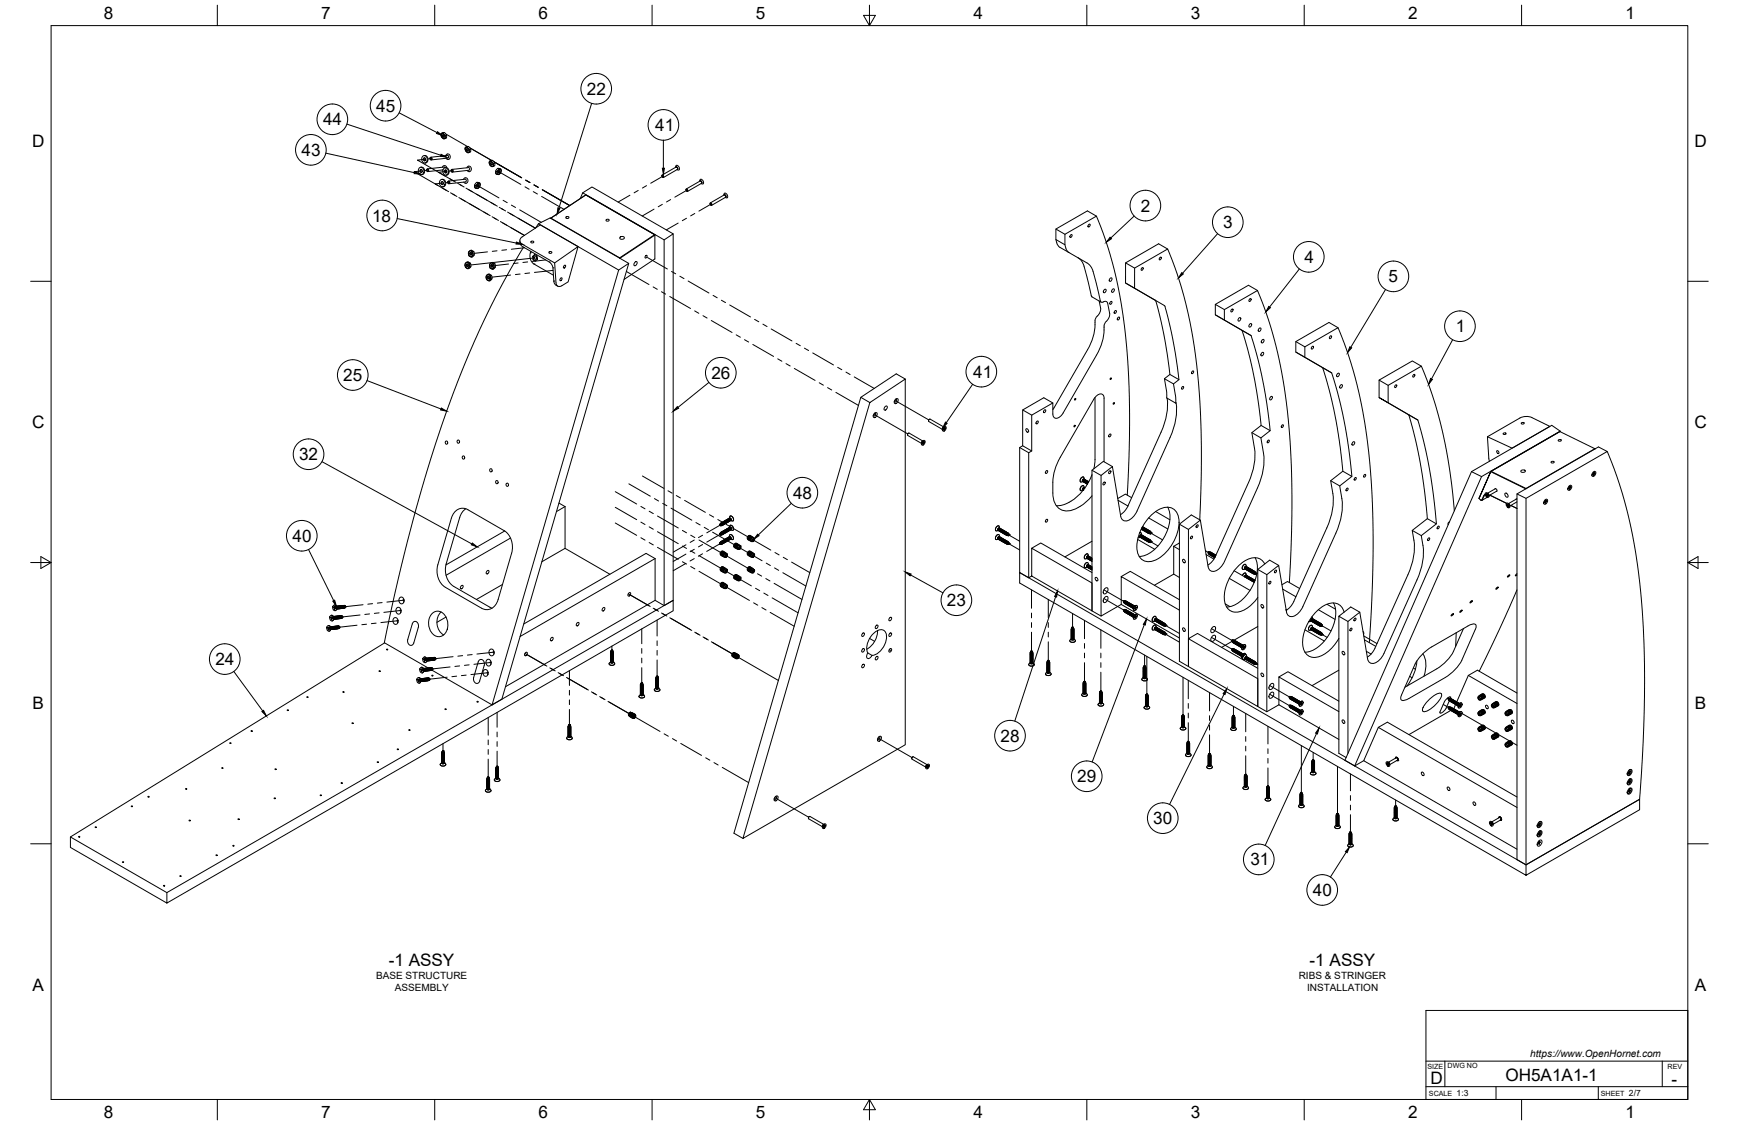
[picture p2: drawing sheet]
<svg xmlns="http://www.w3.org/2000/svg" width="864mm" height="559mm" viewBox="0 0 864 559" stroke-linecap="round" stroke-linejoin="round" font-family="sans-serif">
<defs><g id="words">
<g font-size="8.5">
<text x="52" y="9">8</text>
<text x="160" y="9">7</text>
<text x="267" y="9">6</text>
<text x="375" y="9">5</text>
<text x="483" y="9">4</text>
<text x="591" y="9">3</text>
<text x="699" y="9">2</text>
<text x="807" y="9">1</text>
<text x="291" y="47">22</text>
<text x="187" y="55">45</text>
<text x="160" y="62">44</text>
<text x="325" y="65">41</text>
<text x="16" y="73">D</text>
<text x="150" y="77">43</text>
<text x="841" y="73">D</text>
<text x="567" y="105">2</text>
<text x="185" y="110">18</text>
<text x="607" y="113">3</text>
<text x="648" y="131">4</text>
<text x="690" y="140">5</text>
<text x="723" y="165">1</text>
<text x="170" y="189">25</text>
<text x="353" y="188">26</text>
<text x="483" y="188">41</text>
<text x="16" y="213">C</text>
<text x="841" y="213">C</text>
<text x="149" y="229">32</text>
<text x="394" y="248">48</text>
<text x="145" y="269">40</text>
<text x="470" y="301">23</text>
<text x="107" y="330">24</text>
<text x="16" y="352">B</text>
<text x="842" y="352">B</text>
<text x="497" y="368">28</text>
<text x="535" y="389">29</text>
<text x="573" y="409">30</text>
<text x="621" y="430">31</text>
<text x="652" y="445">40</text>
<text x="193" y="480">-1 ASSY</text>
<text x="650" y="480">-1 ASSY</text>
<text x="16" y="492">A</text>
<text x="842" y="492">A</text>
<text x="710" y="538">D</text>
<text x="748" y="537">OH5A1A1-1</text>
<text x="830" y="539">-</text>
<text x="52" y="555">8</text>
<text x="160" y="555">7</text>
<text x="267" y="555">6</text>
<text x="375" y="555">5</text>
<text x="483" y="556">4</text>
<text x="591" y="555">3</text>
<text x="699" y="556">2</text>
<text x="807" y="556">1</text>
</g>
<g font-size="5">
<text x="187" y="486">BASE STRUCTURE</text>
<text x="645" y="486">RIBS &amp; STRINGER</text>
<text x="196" y="492">ASSEMBLY</text>
<text x="649" y="492">INSTALLATION</text>
<text x="760" y="525">https://www.OpenHornet.com</text>
</g>
<g font-size="4.3">
<text x="723" y="544">1:3</text>
<text x="809" y="544">2/7</text>
</g>
<g font-size="3.5">
<text x="709" y="531">SIZE</text>
<text x="719" y="530">DWG NO</text>
<text x="828" y="531">REV</text>
<text x="710" y="544">SCALE</text>
<text x="795" y="544">SHEET</text>
</g>
</g></defs>
<!-- layer: Visible -->
<g fill="none" stroke="#000" stroke-width=".5">
<path d="M210 78a1.6 1.6 0 0 1 2 1 1.6 1.6 0 0 1-2 2l-1-2zM211 77a1.9 1.9 0 0 1 2 2 1.9 1.9 0 0 1-2 2M211 78v1v1M214 78l8-1 1 1-1 1h-8M219 67l1 1M219 66v1M219 66h1M219 66h2v1l1 1-1 1M220 68l1 1M220 66l1 1M220 66l-1 1M220 67v1h1"/>
<path d="M220 66h.1M221 67v1M221 67h.1M221 66h-1M221 68v1M221 77h1h1l1 1-1 1M222 79h1M222 67h-1M223 79h.1M231 74v1l2 1M231 74l1 1 1 1M231 73v1"/>
<path d="M231 73h2l1 2-1 1M232 74v1M232 73h-1M232 73l1 1M233 74h.1M233 74v1M233 74a.8 .8 0 0 0-1-1 .8 .8 0 0 0-1 1M233 73h-1M233 75v1M234 74h-1M244 80l1 1M244 80h-1"/>
<path d="M245 80h-1M208 83a1.8 1.8 0 0 1 3 2 1.6 1.6 0 0 1-3 1v-1zM209 83a1.9 1.9 0 0 1 2 2 1.9 1.9 0 0 1-1 2M209 84v1v1M210 87h-1M212 84l9-1a2.1 2.1 0 0 1 2 2 2.1 2.1 0 0 1-2 2M219 89a1.6 1.6 0 0 1 2 2 1.6 1.6 0 0 1-2 1l-1-1zM219 89a1.9 1.9 0 0 1 2 2 1.9 1.9 0 0 1-1 2M220 90l-1 1 1 1M220 83l1-1 1 1M220 84v1M220 84l-8 1"/>
<path d="M221 84a1.6 1.6 0 0 1 2 1 1.8 1.8 0 0 1-3 2v-2zM221 84v1l1 1M222 85h-1M223 90l8-1 1 1h-1l-8 1M224 84l9-1v1v1h-8M230 89l1-1 1 1v1l-1 1M230 90l1 1M231 91h.1M232 83h1l1 1-1 1h-1M236 92h.1M236 92v1M236 93v1"/>
<path d="M236 93a.8 .8 0 0 0 1 1 .8 .8 0 0 0 1-1M237 91h.1M237 92l1 1h-1M238 91l-1 1-1 1M238 91v1M238 91h-1l-1 1M238 93l-2 1M238 91h-1h-1v2v1M238 92v1M243 81v1M243 80v1M243 80h.1"/>
<path d="M243 80h1h1l1 2-1 1M243 80l2 1v1M244 81v1M245 82v1h-1l-1-1M245 82a.8 .8 0 0 1-1 1 .8 .8 0 0 1-1-1M245 81v1M246 81h-1M246 85h1M247 85v1M247 87h.1M247 86v1M247 84h1"/>
<path d="M247 85h.1M248 85v1h-1M248 84l-1 1M248 84l1 1M248 86l-1 1M249 84h-2l-1 2 1 1M249 85l-1 1M288 99l1-3 41 23v182M289 96l5-3 40 23-4 3M329 87l1 1h-1M336 83h.1M336 83a1.1 1.1 0 0 1 1 0 1.1 1.1 0 0 1 0 1h-1"/>
<path d="M336 83v1M336 83l-7 4M336 84h.1M336 84l-7 4M341 94l1 1h-1M348 90h.1M348 90a1.1 1.1 0 0 1 1 0 1.1 1.1 0 0 1 0 1h-1M348 90v1M348 90l-7 4M348 91h.1M348 91l-7 4M360 97h.1"/>
<path d="M360 97v-1a1.1 1.1 0 0 1 1 1 1.1 1.1 0 0 1 0 1h-1M360 97v1M360 97l-7 4M360 98h.1M360 98l-7 4M258 120l1 2 15 9 1 2v7M266 113l1-2 40 23-63 216M267 111l6-3 39 23-63 216-5 3M273 108l18-11 34 20M274 108l17-11 34 20-17 11zM308 118a.9 .9 0 0 1 1-1 1 1 0 0 1 0 2h-1zM325 117v12l-15 10"/>
<path d="M325 117l-17 11M334 116v182l-4 3M353 101l1 1h-1M353 101h.1M524 114l5 2M524 119l5 3M544 107l-4-2-16 9v5l2 3 14 9a17 17 0 0 1 5 11l1 7 1 1h1M231 132l1 1M231 131v1M232 133h.1M232 130l2 1v1v1h-2M232 131v1"/>
<path d="M232 130l-1 1M232 130l1 1v1M232 130l1 2M233 126v1M233 133h-1M233 125v1M233 125l1-1 1 1v1M233 125a1.1 1.1 0 0 1 1 0 1.1 1.1 0 0 1 1 1M233 132v1M233 127l1 1M234 124l1 1 1 1-1 1-1 1M234 131h-1"/>
<path d="M234 132h-1M234 126h.1M234 127v1M234 127h-1M235 126l-1 1M235 126v1h-1M235 125h.1M236 127h-1M241 138l1 1M242 137l-1 1M242 139l1 1M242 136l2 1v1v1l-1 1"/>
<path d="M243 137v1M243 137l-1-1v1M243 137h1v1M243 137h-1M243 137l1 1M243 132l1 1M243 139v1M243 139h-1M244 138v1h-1M244 138l-1 1M244 133v1M244 130l2 1v1v1l-2 1"/>
<path d="M244 137h.1M244 138v1M245 132h.1M245 131a1.1 1.1 0 0 0-2 0 1.1 1.1 0 0 0 0 1M245 131v1a1.2 1.2 0 0 1 0 1 1.2 1.2 0 0 1-1 0M245 131h-1l-1 1M245 131v2l-1 1M246 131h-1M246 133h-1M260 123l-10 16-8 17-8 18-9 22-8 23-8 25-7 25-6 28-5 22 22 13M263 126v3l2 2M263 126h.1"/>
<path d="M264 125l-1 1M264 127l1 2M265 129l1 1M265 131h.1M265 131l10 6M265 126l2 1v2l-1 1-1-1-1-2zM266 127h-1M267 128h.1M273 130h.1M275 133h.1M275 140h.1M275 140l1 2"/>
<path d="M278 138h1l-1 1zM280 132h1l-1 1zM287 122l-19-10-9 6a2 2 0 0 0-1 1 2 2 0 0 0 1 2l16 10 1 10 2 1 4-2 5-18-12 9M312 131l-5 3M315 130h1a.9 .9 0 0 1 0 1 .9 .9 0 0 1-1 0zM531 125l-1-1-1-2v-6l15-9 5 12 4 15 4 15 2 16 1 17 1 21-1 43M535 128a18 18 0 0 1 5 11l2 9M551 138h1a.8 .8 0 0 1 0 1 .8 .8 0 0 1-1 0zM559 131l4 2M580 124l-5-3-16 10v10l15 8 4 17 3 20-3 2 1 10 5 2M276 142h1M542 147l5 3"/>
<path d="M546 150l1 4-3 4v2M548 150h1h1l1 6v2l-2 3-1 2M548 144h1a.8 .8 0 0 1 0 1 .8 .8 0 0 1-1 0zM552 144l1-1a1 1 0 0 1 0 2 .8 .8 0 0 1-1 0zM559 141l4 2M604 156l4 3M604 151l4 3M615 158h1a.8 .8 0 0 1 0 1 .8 .8 0 0 1-1 0zM624 144l-4-2-16 9v5l13 8 6 22 3 25-4 4 1 11v5l-2 6-17 39-2 3-2 2M544 160v1M544 161l-1 6-2 6-18 30M548 163v5l-2 6-18 31a3 3 0 0 1-5 2v-7l-11 6v18l-1 1v62l1-1"/>
<path d="M617 164l4 3M621 161a.8 .8 0 0 1 0 1 .8 .8 0 0 1-1 0zM625 163h1a.8 .8 0 0 1 0 1 .8 .8 0 0 1-1 0zM627 175a.8 .8 0 0 1 0 1 .8 .8 0 0 1-1 0zM627 169a.8 .8 0 0 1 1 1 1 1 0 0 1-2 0zM644 170l4 2 16-9 6 13 4 16 5 25 2 30 1 36-2 36M644 175l17 10M648 172v5M664 163l-4-3-16 10v5l13 8 4 15 3 15 3 21-6 5 1 7v5l-1 6-2 5M427 197l5 3M432 200l18-12v182l-81 46zM445 198v1l-1 1v-1"/>
<path d="M445 198a1.3 1.3 0 0 1 1 2 1.3 1.3 0 0 1-2 0zM450 188l-5-2-18 11-63 217 5 2M544 197v31l-1 5M548 198v31M548 198a2.2 2.2 0 0 0-2-2 2.2 2.2 0 0 0-2 1l-19 34-2 6v8a8 8 0 0 0 4 8 8 8 0 0 0 8-1l4-2 3-4M578 188l5 3M580 198l-1 7-2 8-17 39-4 4M581 186l4 3M631 197a.8 .8 0 0 1 1 1 .8 .8 0 0 1-1 0zM657 183l4 2 3 10 5 20 2 22M664 186l1-1a1 1 0 0 1 0 2 .8 .8 0 0 1-1 0zM666 191a.8 .8 0 0 1 0 1 .8 .8 0 0 1-1 0z"/>
<path d="M685 189v8M706 182l-5-3-16 10 4 2M434 205h1v1l-1 1v-1M434 205h1a1.3 1.3 0 0 1 0 2 1.3 1.3 0 0 1-1 0zM440 202a.9 .9 0 0 1 0 1 .9 .9 0 0 1-1 0zM451 216l7 4M451 215v1M451 215l7 4v1M452 215l-1 1M458 220h.1M458 219a1 1 0 0 1 1 1 1 1 0 0 1-1 0zM458 220l1 1"/>
<path d="M458 219v1M458 219h1M458 219l1 1M459 220h.1M459 220h-1h1M459 220v1M461 209h.1M461 208v1M462 208h-1M468 213l1 1M468 213h1M469 212a1 1 0 0 1 1 1 1.1 1.1 0 0 1-2 1z"/>
<path d="M469 212l-7-4-1 1 7 4 1-1M469 212l-1 1M469 213h.1M469 213h-1M469 212v1M469 212l1 1M469 214h.1M469 213v1M469 213h1M470 213l-1 1M508 204l4 2M510 213a.9 .9 0 0 1 1 1 .9 .9 0 0 1-1 1z"/>
<path d="M523 200l-5-2-10 6v17l-2 1v62l5 3M584 200v6l-2 8-17 40a6 6 0 0 1-8 4v-2l-5-24-5 4v70l10-6M584 200l-1-9 2-2-3-21-3-16-16-9v-10l17-9 5 12 4 15 3 15 2 16 2 32 1 20-1 24M622 215l4 3M626 211l5 3M672 220v-1a1.1 1.1 0 0 1 1 2 1 1 0 0 1-2 0zM689 200l-4-3 15 9M704 209l-4-3 5 24 4 28M739 217l12 6 19-11-9-5a7 7 0 0 0-6 1l-16 9 1 12M775 214l-35 20 18 9M775 214l-39 23-63 143M775 214l-4-3-40 23-63 144 5 2"/>
<path d="M458 220h1M459 221h.1M459 221h-1M506 222l5 3M508 221l4 3M537 239h.1M538 239h.1M538 239v-1v1M538 237h.1M538 237l-1 1v1M538 238v1M538 238h.1"/>
<path d="M538 238a1.1 1.1 0 0 0-1-1 1.1 1.1 0 0 0-1 2h1h1M539 238h-1v1M539 240h.1M539 238l-1 1v1M539 238h.1M539 238l-1 1M539 238l-1 1 1 1M539 238v2M539 239v1M539 239h.1M540 239l-1 1M540 239h.1"/>
<path d="M540 239h-1v1M540 239v1M540 239h-1l1 1M541 239l-1 1M541 239l-1 1v-1M542 234l5 2M542 236a21 21 0 0 1-17 15M552 232l-4-3-6 5v69l5 3M661 239l4 2 2 9-1 8-3 7-16 36a6 6 0 0 1-7 5l-1-2-4-23-6 4M667 234l4 3-6 4M731 234l5 3M740 234l-5 14z"/>
<path d="M740 234l35-20 17 9-34 20zM755 234l1-1a.8 .8 0 0 1 1 0 .8 .8 0 0 1 0 1l-1 1zM791 236h1M791 236h.1M791 234h1a1.3 1.3 0 0 1 0 2 1.3 1.3 0 0 1-1 0zM791 235v1M791 235h1M792 236h-1M792 235h.1M792 236h.1M792 235h-1M792 235v1"/>
<path d="M792 223h.1M798 224l6 16 5 16 3 18 3 21 1 20 1 24-1 30-2 28-56 33-5-3v-182l41-23 4 2-40 24-5-3M226 254l3-1h2l19 11a10 10 0 0 1 4 11l-7 23a6 6 0 0 1-8 4l-18-10a10 10 0 0 1-4-11l7-24zM231 253l-2 3-7 24a10 10 0 0 0 3 11l18 11M278 250l3 2M281 252v20l-12 7M281 252l-5 2M358 260h1v1M358 260h.1M358 260l1 1M359 260h1h-1M359 259l1 1"/>
<path d="M359 259h.1M359 260h.1M359 259h1v1M360 259v1M360 259h.1M360 259h1v1M360 259l1 1M360 259h1M360 260h.1M360 258l1 1v1M360 258h.1M361 258h1l-1 1"/>
<path d="M361 260h.1M361 258l1 1M361 258h.1M361 258v1M361 258h1v1M361 259h.1M361 258h1l1 1-1-1M362 258v1M362 258h.1M362 258h1M362 259h.1M362 257l1 1v1"/>
<path d="M362 257a1.1 1.1 0 0 1 2-1 1.1 1.1 0 0 1 0 2v1h-1M362 257l1 1M363 256h.1M363 258v1M363 259h.1M363 256l1 1v2M363 258h.1M364 259h.1M537 244h.1M538 243v-1v1M538 243v1M538 243h.1"/>
<path d="M538 244h.1M538 241l-1 1v2M538 243v-1v1v1M538 242v1M538 242h.1M538 242v1v1M538 242a1.1 1.1 0 0 0-1-1 1.1 1.1 0 0 0-1 2l1 1h1M539 242l-1 1M540 240h.1M555 248l5 3M562 247l-3-2-4 3M570 257l10 6"/>
<path d="M572 256a9 9 0 0 1 11-3 14 14 0 0 1 0 16 16 16 0 0 1-14 10 7 7 0 0 1-4-10 25 25 0 0 1 7-13zM574 254l7 4M580 252a20 20 0 0 1-7 22l-4 2h-3M596 258l-4-2-6 4v68l4 3v-68l6-5 4 23a3 3 0 0 0 2 3 3 3 0 0 0 3-1l3-4 18-39 1-6 1-5-2-11 5-4-4-24-6-23-13-8v-5l16-10 6 15 4 14 3 16 3 17 1 16 1 21-1 21-1 25M720 259l-1 2M722 254l-2-20-4-20-4-16-6-16-17 9v9l15 9 6 24 3 27-7 6 1 8-2 10-18 41a6 6 0 0 1-7 4l-1-2-4-23-6 5v65M735 248h1l2-2-2 2h-1M735 248h.1M738 245a1.3 1.3 0 0 1 1 1 1.3 1.3 0 0 1 0 1 1.6 1.6 0 0 1-1-2zM738 246v1M738 245v1M738 246h1"/>
<path d="M738 246h.1M738 247h.1M738 247h1M739 247l-3 2M739 245v1M739 245l-1 1M739 245h-1M739 246l-1 1M739 246h-1M739 246h.1M740 246l8 4M740 246l-1 1"/>
<path d="M742 243h1v1M743 243l-4 2v1M743 244l-4 2M748 245a1 1 0 0 1 1 1 1 1 0 0 1-1 1l-1-1zM748 250a1.3 1.3 0 0 1 2 1 1.3 1.3 0 0 1-1 1 1.6 1.6 0 0 1-1-2zM748 251l1 1M748 251h.1M748 251h1M749 251h-1M749 252h.1M749 250l1 1-1 1M749 251h.1"/>
<path d="M749 250v1M749 251v1M749 250l1 1M750 251l3 2M753 248l-4 2M753 248h.1M753 249l-3 2-1-1M758 248v182l-252-146v6l252 145 56-33v-5l-56 33v5M758 243h.1M767 250h1M767 248h1a1.3 1.3 0 0 1 0 2 1.3 1.3 0 0 1-1 0zM767 249l1 1"/>
<path d="M767 250h.1M767 249v1M767 249h.1M767 249h1M768 250h.1M768 250h-1M768 249h.1M768 249h-1h1M768 249v1M779 242v1M779 241h1a1.3 1.3 0 0 1 0 2 1.3 1.3 0 0 1-1 0zM779 242l1 1"/>
<path d="M779 242h1M779 243h1M780 243h.1M780 243h-1M780 242h-1M780 242h.1M780 242v1M251 264l-30 17M254 267l-32 19M281 272l22 13M325 277v21l-74 43M325 277l-4-2-61 35"/>
<path d="M325 277l-67 39M357 270h.1M357 261h1M357 265l1 1M357 270h1M357 261h.1M357 265h.1M357 260v1M357 260l1 1M357 265h1M357 266h1M358 260v1"/>
<path d="M358 265v1M358 261h.1M358 266h.1M358 270h.1M358 265h.1M358 269v1M358 269h.1M358 270h-1M358 269h1v1M358 261h-1M358 265h-1M358 276h.1"/>
<path d="M358 276l2 1M358 265h1M358 275v1M358 275h.1M358 269l1 1M358 264l1 1v1M358 264h.1M358 264h1v1M358 274v1zM358 276h1M358 264l1 1M359 269v1"/>
<path d="M359 274h.1M359 274l-1 1zM359 270h.1M359 264v1M359 274l2 1M359 274h-1v1M359 261h.1M359 265h.1M359 269h1v1M359 269h.1M359 276h.1M359 264h1v1"/>
<path d="M359 264h.1M359 269h1M359 275v1zM359 264h1v1l-1-1M359 268l1 1M359 268h.1M359 276v1M359 268h1v1v-1M360 268v1M360 264v1M360 268h.1M360 276v1"/>
<path d="M360 274h-1M360 264h.1M360 275h.1M360 270h.1M360 268h1v1M360 269h.1M360 263l1 1M360 275l-1 1zM360 274h.1M360 268l1 1M360 263h.1M360 264h1"/>
<path d="M360 275h1M360 277h.1M360 263h1v1M360 275l1 1-1 1v-1zM361 275v1h-1M361 268h.1M361 269h.1M361 263v1M361 264h.1M361 275h.1M361 267l1 2M361 267h.1"/>
<path d="M361 263h1v1M361 263h.1M361 267h1v1M361 267l1 1M361 263l1 1M361 263l1-1 1 1h-1M362 267v1M362 267h.1M362 262v1M362 262h.1M362 269h.1M362 267l1 1"/>
<path d="M362 268h.1M362 262h1v1M362 264h.1M362 262l1 1M362 267h1M362 267h1v1M362 266a1.1 1.1 0 0 1 2 0 1.1 1.1 0 0 1-1 2M362 262a1.1 1.1 0 0 1 2-1 1.1 1.1 0 0 1 0 2h-1M362 266v1M363 266h.1M363 268h.1M363 266h1v2"/>
<path d="M363 267v1M363 261h.1M363 263h.1M363 261l1 1v1M364 268h.1M364 263h.1M365 272h.1M365 270v1zM365 272l2 1M365 272l1 1M365 272h1M366 270l-1 2"/>
<path d="M366 270h.1M366 272v1M366 270h1M366 270v1M366 271v1zM366 272l1 1M367 273h.1M367 271l-2-1-1 1 1 1M367 271h1M367 271h.1M367 272h1l-1 1v-1zM367 272h1h-1"/>
<path d="M368 271h.1M371 268h.1M371 276h.1M371 268l3 1M371 276l3 1M372 268h.1M372 275v1M372 266l-1 1zM372 274l-1 1zM372 276h.1M372 274v1zM372 266v2z"/>
<path d="M372 268l1 1M372 276h1M372 268h1M373 267l-1 1zM373 274l-1 2zM373 276v1M373 266h-1M373 274h-1M373 275l-1 1zM373 269h1M373 276l1 1M373 266h.1"/>
<path d="M373 274h.1M373 267v1zM373 275v1zM373 267h.1M374 277h.1M374 269h.1M374 267h.1M374 275h.1M374 267h-1M374 275h-1M374 268h1l-1 1h-1zM374 275l1 1-1 1-1-1z"/>
<path d="M374 268h.1M374 275v1M374 267h1M374 275h1M375 267l-3-1-1 1v1M375 275l-3-1a.9 .9 0 0 0-1 0 .9 .9 0 0 0 0 1M375 267h.1M375 275h.1M495 268h.1M495 264h.1M495 262l1-1v1l-1 2a1.1 1.1 0 0 1-1-1 1.1 1.1 0 0 1 1-1zM496 263h.1"/>
<path d="M496 267v1M496 268h.1M496 263v-1v1M496 263v1M496 264h.1M496 266h.1M496 261h.1M496 266h-1v2M496 261l-1 1v2M496 262v1M496 266v1v1M496 267a1.1 1.1 0 0 0-1-1 1.1 1.1 0 0 0-1 1l1 1h1"/>
<path d="M496 267h.1M496 262h.1M497 268h.1M497 264h.1M497 267l-1 1M497 263l-1 1M497 267h.1M497 263h.1M497 267h-1v1M497 262l-1 1v1M497 263h-1v1M497 269h.1"/>
<path d="M497 267v1M497 263v1M497 267h-1l1 1M497 263h-1l1 1M497 267l-1 1h1M498 268h-1M498 263l-1 1M498 267l-1 1v1M498 263h-1v1M498 268h.1M498 263h.1M498 268h-1v1"/>
<path d="M498 269h.1M498 268v1M498 263v1M498 268h-1l1 1M498 263l-1 1 1 1M498 265h.1M498 264v1M498 264h.1M498 263v1v1M499 269h.1M499 265h.1M499 268l-1 1"/>
<path d="M499 264l-1 1M499 268h.1M499 264h.1M499 268h-1v1M499 264h-1v1M499 270h.1M499 268v1M499 264v1M499 268l-1 1h1M499 264h-1l1 1M499 268l-1 1 1 1M499 266h.1"/>
<path d="M500 269l-1 1M500 264l-1 1M500 269h.1M500 264h.1M500 268l-1 1v1M500 269h-1v1M500 270h.1M500 266h.1M500 269v1M500 265h.1M500 264l-1 1v1M500 269h-1l1 1"/>
<path d="M500 265h-1l1 1M500 265v1M500 269h1M500 269v1h1M500 265h1M500 265v1l1-1M501 269v1M501 265v1M501 270h.1M501 269h.1M501 269h-1M501 265h-1"/>
<path d="M501 265h.1M501 266h.1M512 272l30 18v13l-30-17zM512 272l5-2 25 14M539 278h.1M540 277h.1M540 277v-1a1.1 1.1 0 0 0-1-1 1.1 1.1 0 0 0-1 2l1 1 1-1M540 277v-1v1M540 277v1M540 279h.1M540 275h.1M540 279l-1 1v2"/>
<path d="M540 275l-1 1v2M540 276v1M540 278h.1M541 276h-1v1M541 276l-1 1v1M541 276h.1M541 277v1M541 277h.1M541 277h-1l1 1M541 278h.1M542 278h.1M542 277h-1v1"/>
<path d="M542 277h.1M542 277l-1 1M542 279v-2v1v1M542 279h.1M542 277v1M542 277l-1 1h1M542 278v1zM542 269l-13 8M565 268l8 5M566 266v1M566 266h1v1M566 266l1 1"/>
<path d="M566 267h.1M566 267h-1M567 267h.1M567 265h.1M567 265h-1h1v1M567 266h-1M567 263h.1M567 266h.1M567 266h-1v1M567 266v1M567 262h.1M568 268h.1"/>
<path d="M568 262h-1M568 262h.1M568 266l-1 1M568 262l-1 1M568 266h.1M568 266h-1v1M568 262h-1v1M568 264h.1M568 262l-1 1h1M568 267h.1M568 262v1M568 266l-1 1 1 1"/>
<path d="M568 267h-1l1 1M568 267v1M568 262v2M568 263h.1M569 267h-1v1M569 262l-1 1v1M569 264h.1M569 268h.1M569 262h.1M569 267h.1M569 267v1M569 263v1"/>
<path d="M569 263h.1M569 267h-1l1 1M569 263h-1l1 1M569 269h.1M570 269h.1M570 264h.1M570 267l-1 1v1M570 263h-1v1M570 267h.1M570 263h.1M570 268h-1M570 263l-1 1"/>
<path d="M570 268h.1M570 267l-1 1 1 1M570 263v1M570 268v1M570 268h-1l1 1M570 263l-1 1 1 1M570 265h.1M570 263v1v1M570 264v1M571 268h-1v1M571 264h-1v1M571 269h.1"/>
<path d="M571 265h.1M571 268l-1 1M571 264l-1 1M571 268h.1M571 264h.1M571 268v1M571 264v1M571 268l-1 1h1M571 264h-1l1 1M571 264v1l1-1M571 269h1M571 265h1"/>
<path d="M572 269h-1M572 269h.1M572 264h.1M572 269h-1h1M572 265h.1M572 265h-1h1M572 265h-1M583 271l3 2M583 271v14M586 260l4 3M586 270l-3 1M587 278h1a.9 .9 0 0 1 1 1 .9 .9 0 0 1-1 0z"/>
<path d="M599 275l4 3M600 274v1M600 274h.1M600 275h.1M601 276h.1M601 274l-1 1M601 274h.1M601 274l-1 1h1M601 274v1M601 275h.1M601 274v1v1M601 275v1"/>
<path d="M602 276h.1M602 275l-1 1M602 275h.1M602 275h-1v1M602 275v1M602 275h-1l1 1M602 277h.1M603 275l-1 1M603 275h.1M603 275h-1v1M603 277h.1M603 275v1"/>
<path d="M603 275l-1 1v1M603 275l-1 1 1 1M603 275v1v1M603 276v1M603 276v1zM604 276l-1 1M604 276h-1v1M623 277a20 20 0 0 1-7 22l-4 2h-3M659 262l-17 37M706 266l-5-3 1 10-2 10-17 39-2 3-2 1M713 260l-4-2-8 5M201 298h-1h1"/>
<path d="M229 291h1a.8 .8 0 0 1 0 1 .8 .8 0 0 1-1 0zM242 284v-1a1.1 1.1 0 0 1 1 2 1 1 0 0 1-2 0zM250 290l-13 8M312 295l1-1a1 1 0 0 1 0 2 .8 .8 0 0 1-1 0zM325 298l5 3M358 283h.1M358 291h.1M358 283v1M358 291v1M358 284h1M358 291h1M358 282v1z"/>
<path d="M358 283l1 1M358 291l1 1M358 290v1zM359 284l1 1M359 291v1M359 282h.1M359 289h.1M359 289v1M359 282l-1 1zM359 290l-1 1zM359 284h.1M359 291h.1"/>
<path d="M359 282l2 1M359 282h-1v1M359 289l-1 1v1M359 290h1M359 292h.1M359 290h.1M359 282v1zM359 290v1zM359 292h1M359 290l2 1M359 282v2zM360 284v1"/>
<path d="M360 282h-1M360 282h.1M360 290h.1M360 283l-1 1zM360 290l-1 2zM360 283h1M360 290l1 1M360 283h.1M360 292h.1M360 285h.1M360 283h1l-1 2v-1zM360 291h1l-1 1z"/>
<path d="M361 283v1h-1M361 291v1h-1M361 283h.1M361 291h.1M365 287h.1M365 287l2 1M365 287v1M365 286v1zM366 288h.1M366 286h.1M366 286l-1 1zM366 286h1"/>
<path d="M366 286v1zM366 288h1M366 287v1zM367 288h.1M367 287h.1M367 286h.1M367 287h1l-1 2v-1zM367 287l1 1h-1M368 287h.1M368 287l-2-1a1 1 0 0 0-2 0 .9 .9 0 0 0 1 1M371 283h.1M371 283h1"/>
<path d="M372 283v1M372 284h.1M372 282l-1 1zM372 284l2 1M372 282v1zM372 284h1M373 282l-1 1zM373 284h.1M373 282h-1M373 282l-1 2zM373 284l1 1M373 282h.1"/>
<path d="M373 283v1zM374 285h.1M374 283h.1M374 282h-1M374 283h1l-1 2-1-1zM374 283v1M374 283h1M375 283l-3-1-1 1M375 283h.1M539 282h.1M540 281v1M540 282h.1"/>
<path d="M540 281h.1M540 280h.1M540 280v1v1M540 280a1.1 1.1 0 0 0-1 0 1.1 1.1 0 0 0-1 1l1 1h1M541 281h.1M541 281h-1v1M541 282h.1M541 281l-1 1M541 281v1M541 281h-1l1 1M542 281l-1 1M542 281h.1"/>
<path d="M542 281l-1 1v1M542 283h.1M542 281l-1 1 1 1M542 282v1M542 282h.1M542 282h-1l1 1M542 282v1zM544 287a.9 .9 0 0 1 1 1zM549 297v-1a1.5 1.5 0 0 1 1 2 1.5 1.5 0 0 1-2 1zM549 292a1.5 1.5 0 0 1 1 2 1.5 1.5 0 0 1-2 1zM557 286l4-2 25 14M558 299h.1"/>
<path d="M558 298v1M558 298h.1M558 300h.1M559 298l-1 2M559 298h.1M559 299h.1M559 299h-1l1 1M559 299h-1M559 300v-1v1M559 299v1M559 300l1-1-1 1M560 299h-1v1"/>
<path d="M560 299h.1M560 299l-1 1h1M560 299v1M560 299v1v1M560 300h.1M561 300h-1v1M561 300v1M561 300h.1M561 300h-1l1 1M562 300l-1 1M562 300h.1M583 285l-10 6"/>
<path d="M583 285l3 2M608 300l3 1M610 287l11 6M613 284l10 5M617 283h.1M618 282l1-1v1M618 282l1 1M618 283h.1M618 286v1M618 282v1M619 282v1M619 280h.1"/>
<path d="M619 285h.1M619 280l-2 1v2M619 285l-2 1a1 1 0 0 1 1-1 1 1 0 0 1 1 1M619 281l-1 2M619 286h-1M619 281h.1M619 286h.1M619 281l-1 1v1M619 286h-1h1M619 282h.1M619 286l-1 1 1-1h-1M619 281a1.1 1.1 0 0 0-2 0 1.1 1.1 0 0 0 0 1v1h1"/>
<path d="M619 281v1M619 283h.1M619 286v1M619 286v1v-1M620 283h.1M620 282h-1v1M620 286l-1 1 1-1M620 282h.1M620 286h.1M620 286l-1 1M620 282l-1 1M620 284h.1"/>
<path d="M620 282h-1l1 1M620 286l-1 1h1M620 282v1M620 287h.1M620 283v-1v1v1M620 282l-1 1h1M620 282v1v1M620 287h1l-1 1M621 284v-1h-1l1 1M621 284h.1M621 287l-1 1M621 287h.1"/>
<path d="M621 283h-1v1M621 284v-1v1M621 283v1M621 287v1v-1v1M621 283h.1M621 284l1-1-1 1M622 285h.1M622 283l-1 1M622 283h.1M622 287l-1 1 1-1-1 1M622 283l-1 1 1 1M622 288h-1h1"/>
<path d="M622 288h.1M622 288v1M622 284h.1M622 283v2M622 288v1l1-1M622 284v1M623 284h-1v1M623 285h.1M623 288l-1 1 1-1M623 284h.1M623 288h.1M623 288l-1 1"/>
<path d="M623 284v1M623 288v1M623 284h-1l1 1M623 285h1M624 284l-1 1M624 284h.1M624 285h-1M624 285h.1M624 285h-1h1M625 283l4 2v69M628 280a7 7 0 0 0-10-1 21 21 0 0 0-9 21 6 6 0 0 0 10 3l3-3 3-3M635 281l-4-3-6 5v68l4 3 6-4"/>
<path d="M637 290l2-1 6 3M637 293l7 3M643 299l-2 2-2 2M662 299a20 20 0 0 1-7 22l-4 2-3 1M730 299l1-1-1 1zM743 292h1l-1 1zM749 286h1l-1 1zM753 293l-18 40M753 285v1M163 312h.1M163 312l1-1v2h-1zM163 312h1"/>
<path d="M163 311h.1M163 311a1.5 1.5 0 0 1 1 1 1.5 1.5 0 0 1-1 2M163 313h.1M163 314h.1M163 311h1M164 312h-1M164 312h.1M164 311l1 1-1 1M164 307h.1M164 311h.1M164 311l1 1M164 311l1 1v1"/>
<path d="M164 307h1M164 312h1M164 312v1M165 307h.1M165 312l-1 1M165 311h.1M165 313h.1M165 311v1v1M165 306h.1M165 306a1.5 1.5 0 0 1 1 1 1.5 1.5 0 0 1-1 1M165 308h.1M165 307v-1v1v1l-1-1h1"/>
<path d="M165 312h.1M165 311l1 1-1 1M165 311l1 1v1M165 312h1M166 306v1v1M166 313h.1M166 302h.1M166 306h.1M166 306v1M166 311v1v1M166 311h.1M166 301v1"/>
<path d="M166 307h.1M166 311l1 1h-1M166 306l1 1-1 1M166 311v1M166 307v1M166 307v-1v1M166 308h.1M166 301h.1M166 301a1.5 1.5 0 0 1 1 1 1.5 1.5 0 0 1-1 1M166 302v1M166 306l1 1M166 311l1 1"/>
<path d="M166 312h.1M166 303h.1M166 301h1M166 302v-1v2l1-1v-1l-1 1M166 306l1 1v1M166 302h1M167 302h-1M167 302h.1M167 306v1M167 311v1M167 312h.1M167 308h.1"/>
<path d="M167 306v1v-1M167 311h.1M167 311v1v-1M167 306l1 1M167 301l1 1h-1M167 301h.1M167 301l1 1M167 311l1 1v-1h-1M167 306h.1M167 301v1M167 302v-1v1M168 302h-1"/>
<path d="M168 307v-1v1M168 312l-1-1 1 1M168 306v1M168 311v1M168 301v1M168 311h.1M168 302h.1M168 307h.1M168 312h.1M168 301l1 1h-1M168 306l1 1h-1M168 311l1 1h-1"/>
<path d="M168 306h.1M168 301l1 1M168 306l1 1M168 301h.1M168 311l1 1M169 311v1M169 312h.1M169 302h.1M169 307h.1M169 306h.1M169 301v1M169 306v1"/>
<path d="M169 301h.1M169 301l1 1h-1M169 306l1 1h-1M169 306h1l-1 1M169 301h1v1M169 306h1M170 301v1M170 306v1M170 306v1zM170 306h.1M170 301h.1M170 307h.1"/>
<path d="M170 302h.1M170 302l1-1h-1h1l-1 1M170 301h1v1M171 301v1M171 301h.1M171 302h.1M171 301h1l-1 1M171 301l1 1M172 302h.1M172 301h.1M191 319l-156 97v5l48 28 251-146v-5l-251 145v6M198 308h-1h1"/>
<path d="M199 303h.1M205 310a1.8 1.8 0 0 1 2-1 1.8 1.8 0 0 1 1 3l-3 7a1.8 1.8 0 0 1-2 1 1.8 1.8 0 0 1-1-2M205 310l-2 8M214 305a5 5 0 0 1 6-1 5 5 0 0 1 2 6 5 5 0 0 1-1 5 5 5 0 0 1-5 1 8 8 0 0 1-2-11zM219 304a7 7 0 0 0 1 11M221 307l-4 2M243 302h1M274 317a.8 .8 0 0 1 1 1 1 1 0 0 1-2 0zM287 309a.8 .8 0 0 1 0 1 .8 .8 0 0 1-1 0zM299 302h1a.8 .8 0 0 1 0 1 .8 .8 0 0 1-1 0zM428 315l1-1a1 1 0 0 1 0 2 .8 .8 0 0 1-1 0zM435 311l1-1a1 1 0 0 1 0 2 .8 .8 0 0 1-1 0z"/>
<path d="M436 313a11 11 0 0 1-6 9M442 315v-1a1.1 1.1 0 0 1 1 2 1 1 0 0 1-2 0zM442 307a.8 .8 0 0 1 1 1 1 1 0 0 1-2 0zM531 318h.1M531 318l2 1 1-1M532 318l1-1a1.1 1.1 0 0 1 0 2 1.1 1.1 0 0 1-1 0zM532 313h1M532 313h.1M532 314h.1M532 315h.1M532 316h.1M532 316l1-1v1z"/>
<path d="M532 317h1zM532 312v1M532 312v1h1M532 312h.1M532 317h.1M532 312h1M533 311h.1M533 311v1M533 312h.1M533 312h-1M533 312l-1 1M533 312v1"/>
<path d="M533 313h-1M533 314h-1M533 315h-1M533 316l-1 1M533 313h.1M533 318h.1M533 313v1l-1-1h1M533 314v1h-1h1M533 316h-1h1M533 313v1h-1M533 314v1l-1-1M533 315v1l-1-1"/>
<path d="M533 316v1l-1-1M533 317h.1M533 317v1zM533 317l-1 1h1M533 313v1l-1-1M533 316h-1M533 316v1h-1M533 314h.1M533 315h.1M533 316h.1M534 318h.1M557 300v-14l29 17"/>
<path d="M557 300l29 17M558 303h.1M558 304h.1M559 303l-1 1M559 303h.1M559 303h-1v1M559 303v1M559 303l-1 1h1M559 304h.1M559 300h.1M559 305h.1M560 303h-1v1"/>
<path d="M560 305h.1M560 303l-1 2M560 303h.1M560 304h.1M560 305v-2v1v1M560 301h.1M560 303l-1 1 1 1M560 303v2M560 305l1-1h-1v1M561 305h.1M561 304h-1v1M561 305v-1l-1 1h1"/>
<path d="M561 301h.1M561 304h-1l1 1M561 304h.1M561 305v-1v1v1M561 304v1M562 301v-1l-1 1 1 1M562 306h.1M562 300h-1v1M562 304l-1 1v1M562 304h.1M562 305v1M562 305h.1"/>
<path d="M562 302h.1M562 305h-1l1 1M562 300l-1 1 1 1M562 300v1v1M563 301l-1 1M563 306h.1M563 301h-1v1M563 302h.1M563 305h-1v1M563 305h.1M563 305l-1 1M563 306v1"/>
<path d="M563 301h.1M563 301v1M563 301h-1l1 1M563 305h-1l1 1M563 305v1M563 308h.1M563 303h.1M563 305l-1 1h1M563 301v2M563 305v2M564 302h.1M564 305a1.3 1.3 0 0 1 1 2 1.3 1.3 0 0 1-2 0z"/>
<path d="M564 301a1.3 1.3 0 0 1 1 1 1.3 1.3 0 0 1-2 1zM564 307h.1M564 306v1h-1zM564 301v1v1l-1-1zM564 306h.1M564 302v1M564 303h.1M564 305h-1M564 301h-1M565 301h.1M565 305h.1M565 305l-2 1v2"/>
<path d="M565 301l-2 1v1M572 313h.1M572 309h.1M573 313h.1M573 308h.1M573 312v1M573 312h1v1M573 312l1 1M573 313h1M573 308h1M574 312l-1 1M574 308h-1"/>
<path d="M574 308v1M574 313h.1M574 308v-1l-1 1 1 1M574 308h.1M574 306h.1M574 306l-2 1v2M574 311h-2v2M574 312h-1M574 307l-1 1M574 307h.1M574 312v1M574 311l-1 1v1"/>
<path d="M574 307a1.1 1.1 0 0 0-2 0 1.1 1.1 0 0 0 1 2l1-1M574 312a1.1 1.1 0 0 0-1-1 1.1 1.1 0 0 0-1 1v1h2M574 312h.1M574 312h-1l1 1M574 307l-1 1h1M574 309h.1M575 312h-1v1M575 307l-1 1v1M575 312h.1M575 307h.1M575 312l-1 1M575 308l-1 1"/>
<path d="M575 308h.1M575 308h-1v1M575 309h.1M575 312v1M575 308v1M575 312h-1l1 1M575 308h-1l1 1M575 314h.1M575 312v1v1M576 314h.1M576 310h.1M576 312l-1 2"/>
<path d="M576 312h.1M576 313l-1 1M576 308l-1 1M576 308h.1M576 313h.1M576 313h-1v1M576 313v1M576 308v1v1M576 309h.1M576 309v1M577 313h-1v1M577 309h-1v1"/>
<path d="M577 309h.1M577 313h.1M577 313l-1 1M577 309l-1 1M577 315h.1M577 310h.1M577 313v1M577 309v1M577 313l-1 1h1M577 309h-1l1 1M577 311h.1M577 313v1v1"/>
<path d="M577 314h.1M577 314v1M578 315h.1M578 311h.1M578 314l-1 1M578 309l-1 2M578 314h.1M578 309h.1M578 309l-1 1M578 309v1M578 314h-1v1M578 309l-1 1v1"/>
<path d="M578 314v1M578 309v2M578 310v1M578 310h.1M578 314h1M578 314h-1l1 1M578 310h1M578 310h-1l1 1M578 315h1M578 310l1 1M579 314h-1M579 314h.1"/>
<path d="M579 310h-1M579 310h.1M579 315h.1M579 311h.1M579 314v1M579 310v1M579 315h-1h1M579 310h-1l1 1M587 312h1a.9 .9 0 0 1 1 1 .9 .9 0 0 1-1 1zM590 317l35 20v14l-35-20v-14l5-2 30 17M602 312l1-1a1.5 1.5 0 0 1 0 2 1.5 1.5 0 0 1-2 1zM602 316h1a1.5 1.5 0 0 1 0 2 1.5 1.5 0 0 1-2 0z"/>
<path d="M612 319l-5 3M612 318h.1M612 319h.1M612 318v1M612 318v1v-1M613 319h.1M613 318l-1 1M613 318h.1M613 318h-1v1M613 320h.1M613 318v1M613 318l-1 1h1"/>
<path d="M613 318v1v1M614 319h-1v1M614 319v1M614 319h.1M614 319h-1l1 1M615 319h-1v1M615 319h.1M615 319l-1 1 1 1M615 319v1M615 319v1v1M615 320v1M615 320h.1"/>
<path d="M616 320h-1v1M616 320l-1 1M616 320h.1M616 320v1M616 320h-1l1 1M625 311l-12 7M626 300h1a.9 .9 0 0 1 1 1 .9 .9 0 0 1-1 1zM639 303h.1M648 313l10 5M650 309h.1M650 313h.1M651 308h.1"/>
<path d="M651 313h.1M651 308l1-1-1 1M651 308l1 1M651 308v1M651 312h1l-1 1M651 312l1 1M651 312v1M651 309h-1M651 311h.1M651 311h-1v2M652 306v1M652 307l-1 1"/>
<path d="M652 312l-1 1M652 312h.1M652 307h.1M652 307l-1 1v1M652 312h-1v1M652 308h-1M652 312a1.1 1.1 0 0 0-2-1 1.1 1.1 0 0 0 0 1v1h1M652 308h-1v1M652 308h-1l1 1M652 312v1M652 308h.1M652 308v1"/>
<path d="M652 309h1M653 308l-1 1 1-1M653 312l-1 1M653 308h.1M653 312h.1M653 308h-1v1M653 308l-1 1M653 308v1M653 313h.1M653 312l-1 1 1 1M653 308l-1 1h1M653 313h-1l1 1"/>
<path d="M653 308v1v1M653 313v1M654 308l-1 1v1v-1h1M654 313h-1v1M654 308h.1M654 313h.1M654 313l-1 1M654 309l-1 1M654 314v-1l-1 1h1M654 310h.1M654 315h.1M654 309h-1l1 1"/>
<path d="M654 309h.1M654 309v1M654 313v1M655 313l-1 2M655 313h.1M655 309l-1 1M655 313l-1 1M655 309h.1M655 313v1M655 309h-1v1M655 313l-1 1v1M655 303l8 5"/>
<path d="M655 311h.1M655 315h.1M655 309v1M655 314v1M655 314h.1M655 309l-1 1 1 1M655 314h-1l1 1M655 309v1v1M655 310v1M655 310h.1M656 311h.1M656 310h-1v1"/>
<path d="M656 314h-1v1M656 310h.1M656 314h.1M656 310l-1 1M656 314l-1 1M656 310v1M656 314v1M656 310h-1l1 1M656 314l-1 1h1M656 315h.1M656 311h1M656 315h1"/>
<path d="M657 315h-1M657 315h.1M657 310l-1 1M657 311h.1M657 311l-1-1v1M657 315h-1h1M657 311h-1M659 300l4 3M667 304a6 6 0 0 0-10-3 21 21 0 0 0-9 22 7 7 0 0 0 10 1l4-3 3-4M669 309l-4-3v68l3 2M675 304l-4-3-6 5M677 314v1"/>
<path d="M678 318l5 3M721 305h1l-1 1zM723 314v7M725 303h1l-1 1zM727 312l-6 12-3 5-4 3-16 9M207 338h.1M207 338h1M208 339h.1M208 338h.1M208 337h.1M208 337a1.5 1.5 0 0 1 1 1 1.5 1.5 0 0 1-1 1M208 338v1"/>
<path d="M208 338v-1l1 1-1 1-1-1h1M209 338h-1M209 333h.1M209 337v1M209 337l1 1h-1M209 332l1 1M209 338h.1M209 333h1h-1M209 338v1M209 337h.1M209 337l1 1M209 331h.1"/>
<path d="M209 331a1.5 1.5 0 0 1 2 2 1.5 1.5 0 0 1-1 1M209 333v1M209 332h1v1l-1 1v-1l1-1M210 338h.1M210 334h.1M210 337h.1M210 337v1M210 332h.1M210 333h.1M210 333h-1M210 337l1 1h-1M210 332l1 1"/>
<path d="M210 328h.1M210 337l1 1v-1h-1M210 327l1 1M211 333h.1M211 332v1M211 337v1M211 328h.1M211 327h.1M211 333h-1M211 332h.1M211 337h.1M211 332v1v-1"/>
<path d="M211 326h.1M211 326a1.5 1.5 0 0 1 1 2 1.5 1.5 0 0 1-1 1M211 328v1M211 327l1 1-1 1-1-2h1M211 338h.1M211 338h1l-1-1 1 1h-1M211 333h1l-1-1 1 1h-1M211 337h1v1M212 332v1M212 337v1M212 337h-1M212 332l1 1h-1"/>
<path d="M212 337h1l-1 1M212 327l1 1h-1M212 338h.1M212 327h.1M212 333h.1M212 337h.1M212 327v1M212 327h1l-1 1M212 332h.1M212 328h.1M212 332h1l-1 1M212 327h1v1"/>
<path d="M212 332h1v1M212 337h1v1M212 327l1 1M212 332l1 1M212 337l1 1M212 337h1M213 333h.1M213 338h.1M213 337h.1M213 328h.1M213 327h.1M213 327v1"/>
<path d="M213 332v1M213 332h.1M213 332h1l-1 1M213 337v1M213 327h1l-1 1 1-1h-1M213 337v1zM213 327h1v1v-1h-1M213 332h1v1M214 337h.1M214 332v1M214 327v1M214 333h.1"/>
<path d="M214 328v-1v1M214 332h.1M214 328h.1M214 328l1-1h-1h1l-1 1M214 327h1v1M214 332l1 1h-1M214 327h.1M215 332v1M215 333l29 17M215 332l-1 1M215 327v1M215 333h.1"/>
<path d="M215 328h.1M215 327h.1M215 327h1l-1 1M215 332h.1M215 327h1v1M215 327l1 1M215 327h1M216 328h.1M216 327h.1M216 327v1M216 327v1zM235 336a1.8 1.8 0 0 0 1 3 1.8 1.8 0 0 0 2-1l2-7a1.7 1.7 0 0 0 0-3 1.7 1.7 0 0 0-3 1l-2 8"/>
<path d="M242 334h.1M244 329h-1h1M245 324h.1M261 324a.8 .8 0 0 1 1 1 1 1 0 0 1-2 0zM302 330l2 1 1-1M303 329h1h1M303 329a1.1 1.1 0 0 0 0 2 1.1 1.1 0 0 0 2-1v-1M303 324h.1M303 325h.1M303 326h.1M303 327h.1M303 328h.1"/>
<path d="M303 328v1M303 329h.1M303 323h.1M303 329h1M304 323h.1M304 324h-1M304 323v1M304 323v1h-1M304 323h-1M304 329h-1h1M304 324l-1 1M304 325l-1 1"/>
<path d="M304 326h-1M304 327h-1M304 328h-1M304 329h.1M304 324v1l-1-1M304 324h.1M305 325h-1h-1h1M305 327h-1h-1h1M305 328l-1 1-1-1h1M305 324l-1 1h-1M305 325l-1 1-1-1M305 326h-1h-1"/>
<path d="M305 326l-1 1-1-1M305 327l-1 1-1-1M305 328h-1h-1M305 328l-1 1M305 329h-1M305 329h.1M305 324l-1 1-1-1M305 325h-2M305 325l-1 1h-1M305 326l-2 1M305 327h-1h-1M305 327l-1 1h-1"/>
<path d="M305 328l-2 1M305 325h.1M305 326h.1M305 327h.1M305 328h.1M318 340h.1M318 339h1M318 339h.1M319 339h.1M319 340h.1M319 340h-1M319 339h-1"/>
<path d="M319 339l-1 1M326 337h.1M326 338h.1M326 339h.1M326 340h.1M326 336h.1M326 336h1h-1M327 336l-1 1M327 336h.1M327 336v1h-1M327 336h-1M327 337l-1 1"/>
<path d="M327 338h-1M327 339h-1M327 337h-1M327 337v1l-1-1M327 338v1h-1l1-1M327 340h-1h1M327 339l-1 1v-1M327 337h.1M327 337l-1 1v-1M327 338l-1 1M327 339l-1 1M327 340h-1"/>
<path d="M327 338h.1M327 339h.1M327 340h.1M364 326h.1M364 326v1M364 324v2zM364 324h1M364 326l1 1M364 326h1M364 324v1v1M365 324h.1M364 324h.1"/>
<path d="M365 325l-1 1zM365 326v1M365 324v1M365 326h.1M365 325h.1M365 325v1zM365 327h1h-1M365 325v-1v1M366 325l-1 1zM366 325h-1h1M366 327h.1M366 326v1"/>
<path d="M366 326h.1M366 325l-1 2zM366 326l1 1M366 326l1-1a1 1 0 0 1 0 2 .8 .8 0 0 1-1 0zM366 326h1M366 325h.1M366 325h1M366 325l1 1M367 325h-1M367 326h.1M367 327h-1M367 325h.1"/>
<path d="M367 326l-1 1M367 326v1M428 322h1a.8 .8 0 0 1 0 1 .8 .8 0 0 1-1 0zM428 330h1a.8 .8 0 0 1 0 1 .8 .8 0 0 1-1 0zM431 324l2 2M431 324a9 9 0 0 1 7-11 6 6 0 0 1 0 9 7 7 0 0 1-5 4M431 324a1.3 1.3 0 0 0-1 2 1.3 1.3 0 0 0 2 1l1-1M435 326h1a.8 .8 0 0 1 0 1 .8 .8 0 0 1-1 0zM442 322a.8 .8 0 0 1 1 1 1 1 0 0 1-2 0zM511 330l1 1 2-1M511 330h.1M511 330l2-1a1.1 1.1 0 0 1 0 2 1.1 1.1 0 0 1-2 0z"/>
<path d="M512 329v1l1-1M512 329h.1M512 325h.1M512 326h.1M512 327h.1M512 328h.1M512 326h1h-1zM512 324h.1M512 323v1M512 323h.1M512 323l1 1M513 324h-1"/>
<path d="M513 325h-1M513 327h-1M513 328h-1M513 328l-1 1M513 329h-1M513 324h.1M513 324l-1 1v-1M513 325h-1h1M513 326v1l-1-1h1M513 328h-1h1M513 325l-1 1v-1M513 326l-1 1"/>
<path d="M513 327l-1 1v-1M513 327l-1 1M513 324l-1 1M513 326h-1M513 328l-1 1v-1M513 325h.1M513 326h.1M513 327h.1M513 328h.1M513 329h.1M514 330h.1M519 335h.1"/>
<path d="M519 335l2 1 1-1M520 334a1.1 1.1 0 0 0 0 2 1.1 1.1 0 0 0 2-1v-1M520 330h.1M520 331h.1M520 332h.1M520 333h.1M520 334h.1M520 334h1M520 329h.1M520 329h1h-1M520 328h.1M520 328h1"/>
<path d="M521 328h.1M521 328h-1M521 328l-1 1M521 328v1h-1M521 329l-1 1M521 330h-1M521 331h-1M521 332h-1M521 333h-1M521 334h-1M521 329v1l-1-1M521 329h-1"/>
<path d="M521 329h.1M521 329v1h-1M521 330v1l-1-1M521 331v1l-1-1M521 332v1l-1-1M521 333v1l-1-1M521 333v1h-1M521 330v1h-1M521 331v1h-1M521 334h1M521 330h.1M521 331h.1"/>
<path d="M521 332h.1M521 333h.1M521 334h.1M522 335h.1M538 340h.1M538 339h.1M538 339h1M538 338v1M538 338h.1M539 338v1M539 338l-1 1M539 338h.1"/>
<path d="M539 339h-1M539 339h.1M539 340h-1M539 339v1h-1l1-1h-1M539 339l-1 1M567 337h.1M567 337l1 1 2-1M568 337h.1M568 337h-1M568 332h.1M568 333h.1M568 334h.1"/>
<path d="M568 335h.1M568 336h.1M568 337h1a1.1 1.1 0 0 1 0 1 1.1 1.1 0 0 1-2 0v-1M568 331h.1M568 336v1M568 335h1h-1M568 331h1M569 331h-1M569 331h.1M569 331v1l-1-1M569 332h-1M569 333h-1"/>
<path d="M569 333l-1 1M569 334h-1M569 335h-1M569 336h-1M569 336l-1 1M569 332h.1M569 331v1h-1M569 332v1l-1-1M569 332v1h-1M569 333l-1 1v-1M569 333v1h-1M569 334v1l-1-1"/>
<path d="M569 335v1l-1-1M569 336v1h-1M569 334l-1 1M569 335l-1 1M569 333h.1M569 334h.1M569 335h.1M569 336h.1M570 337h.1M612 322v1M612 322h.1M612 323h.1"/>
<path d="M613 322l-1 1M613 322h.1M613 322l-1 1v1M613 324h.1M613 322l-1 1 1 1M613 323v1M613 323h.1M613 323h-1l1 1M614 323h-1v1M614 320h.1M614 324h.1M614 323l-1 1"/>
<path d="M614 323h.1M614 323v1M614 323h-1l1 1M614 325h.1M614 320l1-1-1 1M614 324l1-1-1 1v1M615 321h.1M615 325h.1M615 323l-1 1v1M615 323h.1M615 324h-1l1 1M615 324h.1"/>
<path d="M615 324v1M616 324h-1v1M616 326h.1M616 321h.1M616 324l-1 1M616 324h.1M616 324v1M616 324l-1 1h1M616 324v2M616 325h.1M616 324v1v1M616 322h1"/>
<path d="M616 326h1M616 325v1M616 321v1M617 322h.1M617 320l-1 1M617 324l-1 2M617 320h.1M617 324h.1M617 325l-1 1M617 320l-1 1v1M617 325h-1v1M617 327h.1"/>
<path d="M617 323h.1M617 320l-1 2M617 325h.1M617 325v2M617 325h-1M617 320v2M617 325v1M617 326h.1M617 328h.1M617 321l1-1a1.3 1.3 0 0 1 0 2 1.3 1.3 0 0 1-1 0zM617 322h1M617 321l1 1"/>
<path d="M618 321h.1M618 326h.1M618 321v1h-1zM618 322h.1M618 326v-1l-1 1M618 320l-1 2M618 325h-1M618 320h.1M618 325h.1M618 320l-1 1v2M618 325h-1v2M618 327h.1"/>
<path d="M618 327h1M619 325a1.3 1.3 0 0 0-2 0 1.3 1.3 0 0 0 0 2M619 327h.1M619 327v-1l-1 1 1 1M619 325h.1M619 325l-2 1v2M619 326l-1 1M619 328h.1M619 326h.1M619 326l-1 1 1 1M619 326a1.1 1.1 0 0 0-2 0 1.1 1.1 0 0 0 1 2v-1M619 326v2"/>
<path d="M620 327l-1 1M620 327h-1v1M620 328h.1M620 327h.1M620 327v1M620 328v-1v1M620 327h-1l1 1M621 329h.1M621 327l-1 1M621 327h.1M621 327l-1 1 1 1M621 328h.1"/>
<path d="M621 328h-1l1 1M621 328v1M622 328h-1v1M622 329h.1M622 328h.1M622 328v1M622 328h-1l1 1M622 330h.1M622 329l1-1-1 1v1M623 330h.1M623 328l-1 1v1M623 328h.1"/>
<path d="M623 329h-1l1 1M623 329v1M623 329h1M623 329h.1M624 330h.1M624 329v1M624 329l-1 1M624 329h.1M626 334h1a.9 .9 0 0 1 1 1 .9 .9 0 0 1-1 1zM631 340l1-1a1.5 1.5 0 0 1 0 2 1.5 1.5 0 0 1-2 1zM635 336l5-2 25 14M665 333l-13 8"/>
<path d="M667 324a.9 .9 0 0 1 1 0 .9 .9 0 0 1-1 1zM679 324l2 1M700 336l1 1M702 332h1M704 328l-2 7-3 6M707 325a12 12 0 0 1 0 11M718 337l3-3 4-4 8-17a1.8 1.8 0 0 0 0-3 1.8 1.8 0 0 0-3 0l-19 11-5 4-3 4-7 16a1.8 1.8 0 0 0 0 3 1.8 1.8 0 0 0 3-1l19-10M729 335l5-2 19 11M729 335l24 14M729 335l-6 14M283 360h.1M283 360h-1"/>
<path d="M312 355l1 1M313 355h-1M313 356h.1M313 354l-1 1zM313 354h-1v1M313 354h.1M313 354h1M313 354v1zM313 356l1 1M313 356l2 1-1-1M314 354l-1 2zM314 356h-1"/>
<path d="M314 355l-1 1zM314 354h-1h1M314 355v1zM314 354v1M315 355l-1 1zM315 356v1M315 356h.1M315 357h.1M315 356h1M315 355a.8 .8 0 0 1 1 1 1 1 0 0 1-2 0zM315 355l-1-1 1 1M315 355v1"/>
<path d="M315 355l1 1M315 355h1zM315 355h.1M315 355h1M316 356h.1M316 356h-1M316 355v1M316 356l-1 1M317 346h.1M318 345h.1M318 345l1 1v-1M318 345a1.1 1.1 0 0 0 0 2 1.1 1.1 0 0 0 2-1l-1-1"/>
<path d="M318 341h.1M318 342h.1M318 343h.1M318 344h.1M318 345h1M319 345h-1h1M319 341h-1M319 342h-1M319 343h-1M319 343l-1 1M319 344l-1 1M319 345h.1"/>
<path d="M319 345h-1M319 340v1l-1-1M319 341v1l-1-1h1M319 342v1h-1h1M319 344h-1h1M319 341v1h-1M319 342v1l-1-1M319 343v1l-1-1M319 343v1h-1M319 344v1l-1-1M319 340v1h-1M319 341v1l-1-1"/>
<path d="M319 344h-1M319 344v1h-1M319 341h.1M319 342h.1M319 343h.1M319 344h.1M320 346l-1 1-2-1M325 343h.1M325 343h1h2M326 342a.7 .7 0 0 0 1 0M326 342a1.1 1.1 0 0 0 0 2 1.1 1.1 0 0 0 1-1l1-1h-1M326 341h.1"/>
<path d="M326 342h1M326 342h.1M327 341h-1M327 342h.1M327 342h-1h1M327 342h-1M327 341v1l-1-1h1M327 340l-1 1v-1M327 341v1M327 341l-1 1v-1M327 341h.1M328 343h.1"/>
<path d="M537 345h.1M537 345l2 1 1-1M538 344h.1M538 344l1 1v-1M538 344a1.1 1.1 0 0 0 0 2 1.1 1.1 0 0 0 2 0v-1l-1-1M538 341h.1M538 342h.1M538 343h.1M538 344v1M539 341h-1M539 342h-1M539 343h-1"/>
<path d="M539 344h-1M539 341h-1h1M539 342v1h-1h1M539 340v1l-1-1M539 341v1l-1-1M539 342v1l-1-1M539 343v1l-1-1M539 343v1h-1M539 344l-1 1v-1M539 340l-1 1M539 340h.1M539 341h.1"/>
<path d="M539 342h.1M539 343h.1M539 344h.1M540 345h.1M545 350h.1M545 350l2 1 1-1M546 349h.1M546 349l1 1v-1M546 349a1.1 1.1 0 0 0 0 2 1.1 1.1 0 0 0 2 0v-1l-1-1M546 345h.1M546 346h.1M546 347h.1"/>
<path d="M546 348h.1M546 344h.1M546 344h1v1zM546 348h1h-1M546 349h1M546 343h.1M546 343l1 1M547 343h.1M547 343h-1M547 343v1M547 344h.1M547 344h-1"/>
<path d="M547 343l-1 1M547 343v1h-1M547 345h-1M547 346h-1M547 346l-1 1M547 348h-1M547 349h-1M547 345v1h-1h1M547 347h-1h1M547 347v1h-1l1-1M547 344v1h-1M547 345v1l-1-1"/>
<path d="M547 346v1l-1-1M547 346v1h-1M547 348v1l-1-1M547 349v1l-1-1M547 344v1l-1-1M547 347h-1M547 347v1l-1-1M547 347v1h-1M547 348l-1 1M547 345h.1M547 346h.1M547 347h.1"/>
<path d="M547 348h.1M547 349h.1M548 350h.1M568 351l2 1 1-1M568 351h.1M569 351a1.1 1.1 0 0 0 0 1 1.1 1.1 0 0 0 1 0l1-1h-1M569 351h1M569 346h.1M569 347h.1M569 348h.1M569 349h.1M569 350h.1"/>
<path d="M569 351h.1M569 350v1M569 347l1 1v-1v1l-1-1M569 345h.1M569 345h1l-1 1v-1M569 345h1M570 345h-1M570 345h.1M570 346h-1M570 347h-1M570 348h-1M570 348l-1 1"/>
<path d="M570 349h-1M570 350h-1M570 350l-1 1M570 346h.1M570 345v1h-1M570 346v1l-1-1h1M570 346v1h-1h1M570 348h-1h1M570 349v1h-1l1-1M570 347v1h-1M570 348v1h-1M570 350v1h-1"/>
<path d="M570 351h-1M570 346v1l-1-1M570 348v1l-1-1M570 349v1h-1M570 347h.1M570 348h.1M570 349h.1M570 350h.1M571 351h.1M587 356h.1M587 357h.1M587 358h.1"/>
<path d="M587 359h.1M587 360h.1M587 355h.1M587 355h1M588 355h.1M588 355h-1M588 355l-1 1M588 355v1h-1M588 356h-1M588 357h-1M588 357l-1 1M588 358h-1"/>
<path d="M588 359h-1M588 360h-1M588 356h.1M588 356v1l-1-1M588 357h-1h1M588 358v1h-1l1-1M588 356v1h-1M588 357v1l-1-1M588 359v1l-1-1M588 357v1h-1M588 358v1h-1M588 359l-1 1"/>
<path d="M588 357h.1M588 358h.1M588 359h.1M588 360h.1M612 357h.1M612 358h.1M612 359h.1M612 360h.1M612 356h.1M612 355v1M612 355l1 1M612 355h.1"/>
<path d="M613 355l-1 1M613 355v1M613 355h-1M613 355h.1M613 356h-1M613 356h.1M613 357h-1M613 358h-1M613 359h-1M613 359l-1 1M613 356v1l-1-1M613 357v1l-1-1h1"/>
<path d="M613 358v1h-1h1M613 360h-1h1M613 357v1h-1M613 358v1l-1-1M613 359v1l-1-1M613 359v1h-1M613 356v1h-1M613 357v1l-1-1M613 360h-1M613 357h.1M613 358h.1M613 359h.1"/>
<path d="M613 360h.1M631 344h1a1.5 1.5 0 0 1 0 2 1.5 1.5 0 0 1-2 0zM635 350v-14l30 17M635 350l30 17M640 350v1M640 350h.1M640 346v1M640 346h.1M640 347h.1M640 351h.1M641 350l-1 1M641 350h.1"/>
<path d="M641 350h-1M641 346l-1 1M641 346h.1M641 346h-1M641 352h.1M641 347h.1M641 350v1v1M641 346v1M641 350v1M641 351h.1M641 348h.1M642 350l-1 1v1"/>
<path d="M642 350h.1M642 351l-1 1M642 346l-1 1M642 346h.1M642 351h.1M642 346h-1v1M642 351h-1v1M642 346l-1 2M642 351v1M642 347h.1M642 351h-1l1 1M642 347h-1l1 1"/>
<path d="M642 347v1M643 347h-1v1M643 347h.1M643 351l-1 1M643 347l-1 1M643 351h.1M643 351l-1 1v-1h1M643 349h.1M643 351l-1 1 1 1M643 347v1v-1M643 352h.1M643 347v1"/>
<path d="M643 352v1M643 353h.1M644 352h-1v1M644 347l-1 1v1M644 352h.1M644 347h.1M644 352l-1 1M644 348h-1M644 348h.1M644 353h.1M644 349h.1M644 352v1"/>
<path d="M644 348v1M644 352h-1l1 1M644 348h-1l1 1M644 354h.1M645 354h.1M645 349v1M645 352l-1 1v1M645 348l-1 1M645 352h.1M645 348h.1M645 353h-1M645 353h.1"/>
<path d="M645 353h-1l1 1M645 348h-1l1 1M645 353v1M645 350h.1M645 354v1M645 348l-1 1h1M645 348v1M645 348v1v1M645 355h.1M645 351h.1M646 353l-1 1M646 348l-1 2"/>
<path d="M646 353h.1M646 348h.1M646 349l-1 1M646 353h-1M646 349h-1M646 350h.1M646 353h1a1.3 1.3 0 0 1 0 1 1.3 1.3 0 0 1-2 1zM646 349l1-1a1.3 1.3 0 0 1 0 2 1.3 1.3 0 0 1-2 0zM646 354h.1M646 349v1M646 353h1l-1 2v-1zM646 349h1l-1 1z"/>
<path d="M646 353v1M646 354v1M646 349h.1M646 348v1M647 353l-1 1M647 349h-1M647 353h.1M647 348h.1M647 353h-2v2M647 348l-2 1v2M667 358a.9 .9 0 0 1 1 0 .9 .9 0 0 1-1 1zM709 348l1-1a7 7 0 0 1 6-2 12 12 0 0 1-9 8 5 5 0 0 1 2-5z"/>
<path d="M718 352l-2 2h-1M719 347v1M719 347h.1M719 351v1M719 351h.1M719 352h.1M719 348h.1M720 347h.1M720 347l-1 1M720 347h-1M720 351l-1 1M720 351h-1"/>
<path d="M720 351h.1M720 348h.1M720 352h.1M720 348l-2 4M720 353h.1M720 347v1M720 351v1M720 347v-1l-2 2-3 6M720 349h.1M720 353l-20 12M721 347l-1 1M721 347h.1"/>
<path d="M721 352h-1M721 352h.1M721 351l-1 1v1M721 352h-1v1M721 349h.1M721 347l-1 1v1M721 347v1M721 352v1M721 347l-1 1 1 1M721 352h-1l1 1M721 348v1M721 348h.1"/>
<path d="M721 347v1v1M722 349h.1M722 354h.1M722 348l-1 1M722 352l-1 1M722 348h.1M722 352h.1M722 348h-1v1M722 352h-1v1M722 352l3 2M722 352v1v1M722 348v1"/>
<path d="M722 352v1M722 350h.1M723 348l-1 1M723 352l-1 1v1M723 348h.1M723 352h.1M723 353l-1 1M723 353h.1M723 348l-1 1v1M723 353h-1v1M723 350h.1M723 354h.1"/>
<path d="M723 350l-1 2M723 349v1M723 353v1M723 349h.1M723 349h-1l1 1M723 353h-1l1 1M724 350h.1M724 349h-1v1M724 353l-1 1M724 349h.1M724 353h.1M724 349l-1 1"/>
<path d="M724 353l-1 1v1M724 350v1M724 354v1M724 355h.1M724 349v1M724 354h.1M724 349l-1 1h1M724 353l-1 1 1 1M724 352h.1M724 356h.1M725 349l-1 1M725 354l-1 1"/>
<path d="M725 354h-1M725 351h.1M725 355h.1M725 349l-1 2M725 350v-1a1.3 1.3 0 0 1 1 2 1.3 1.3 0 0 1-2 0zM725 354v-1a1.3 1.3 0 0 1 1 2 1.3 1.3 0 0 1-2 1zM725 350v1M725 350h1l-1 1zM725 354h1l-1 1zM725 354h.1M725 350h.1M725 349h.1"/>
<path d="M726 350h-1M726 354h-1M726 349h.1M726 354h.1M726 349l-2 1v2M726 354h-2v2M726 354l10 6M734 346l1 1v1l-1-1zM734 354h1v1h-1zM734 354h.1M734 346h.1M735 346l-1 1h1"/>
<path d="M735 354l-1 1h1M735 346h-1M735 353l-1 1M735 348h.1M735 355h.1M735 353h1M735 346h.1M735 353v1M735 346l1 1zM735 353l1 2zM735 345v1M736 355h.1"/>
<path d="M735 353h.1M735 347v1M735 345h1M736 347h-1M736 355h-1M736 345v2zM736 353v1zM736 345h-1M736 353h-1M736 345a1 1 0 0 1 1 0 1 1 0 0 1 0 1v1M736 353a1 1 0 0 1 1 0 1 1 0 0 1 0 1M736 347v1"/>
<path d="M736 345h.1M736 353h.1M736 345l1 1zM736 353l1 1zM736 347h.1M737 347h-1M737 354l-1 1M737 354h.1M737 345l1 1zM737 353l1 1zM737 346v1M737 354v1"/>
<path d="M737 346h.1M737 346l-2 2M738 350a.9 .9 0 0 1 1 1 .9 .9 0 0 1-1 1zM741 350l1 1v1l-1-1zM741 350v1h1M741 349h1M742 350h-1M742 352h.1M742 349h.1M742 350l1 1zM742 351h.1M742 351v1"/>
<path d="M742 349l1 1zM743 351h-1M743 349l1 1zM743 351h.1M743 349h-1M743 349h.1M743 349h1v1l-2 2M743 349l-2 1M744 350l-1 1M744 350v1M748 354v1zM748 354h.1"/>
<path d="M748 354v1M748 355h.1M749 353h.1M749 353v2zM749 355h.1M749 353l-1 1M749 353a1 1 0 0 1 2 0 1 1 0 0 1 0 1M749 355h-1M749 353h-1M749 353l1 1zM749 353h1M750 355h-1"/>
<path d="M750 355h.1M750 353l1 1zM750 355h-2M750 354v1M750 354h.1M751 354l-1 1M751 354h-1M751 358a.9 .9 0 0 1 1 0 .9 .9 0 0 1-1 1zM751 354h.1M219 380l1 1 1-1M219 380h.1M219 379h1h1"/>
<path d="M219 379a1.1 1.1 0 0 0 0 2 1.1 1.1 0 0 0 2-1v-1M219 374h.1M219 375h.1M219 376h.1M219 377h.1M219 378h.1M219 379h.1M219 373h.1M220 374h.1M220 375h.1M220 376h.1M220 377h.1"/>
<path d="M220 378h.1M220 374h-1M220 373h.1M220 373v1M220 373h-1M220 373v1h-1M220 375v1M220 379h-1h1M220 379h.1M221 374l-1 1-1-1M221 374h-2M221 374h.1"/>
<path d="M221 379h-2M221 374l-1 1h-1M221 375l-1 1-1-1M221 375l-1 1h-1M221 376h-1h-1M221 376l-1 1-1-1M221 377h-1h-1M221 377l-1 1-1-1M221 378h-1h-1M221 378l-1 1-1-1M221 379h-1M221 379h.1"/>
<path d="M221 375h-1h-1M221 376l-1 1h-1M221 377l-2 1M221 375h.1M221 376h.1M221 377h.1M221 378h.1M221 380h.1M281 367h.1M281 367h2h1M282 361h.1M282 362h.1"/>
<path d="M282 363h.1M282 364h.1M282 365h.1M282 366h1M282 360h.1M282 360h1M283 360v1h-1M283 360l-1 1M283 366h-1h1M283 361h-1M283 361l-1 1M283 362h-1"/>
<path d="M283 363h-1M283 364h-1M283 365h-1M283 366h.1M283 366h-1M283 361v1l-1-1M283 361v1h-1M283 362v1l-1-1M283 363v1l-1-1M283 364v1l-1-1M283 365v1l-1-1M283 365v1"/>
<path d="M283 361h.1M283 362v1h-1M283 363v1h-1M283 366h1M283 362h.1M283 363h.1M283 364h.1M283 365h.1M284 366h-1h-1a1.1 1.1 0 0 0 0 2 1.1 1.1 0 0 0 2-1v-1M284 367h.1M436 366h1v1h-1M436 366h1a1.3 1.3 0 0 1 0 1 1.3 1.3 0 0 1-1 1z"/>
<path d="M453 376v1M453 376l7 4v1l-7-4zM453 376h.1M460 380h1a1 1 0 0 1 0 1 1 1 0 0 1-1 0zM460 380v1M586 362h.1M586 362l2 1 1-1M586 361h2a1.1 1.1 0 0 1 0 2 1.1 1.1 0 0 1-1-1zM587 361h.1M588 361h-1M588 360v1l-1-1h1M588 360v1h-1"/>
<path d="M588 360v1l-1-1M588 361h.1M589 375h.1M589 375l1 1 2-1M589 362h.1M589 374l1 1 1-1a1.1 1.1 0 0 1 0 2 1.1 1.1 0 0 1-2 0zM589 370h.1M589 371h.1M589 372h.1M589 373h.1M589 369h.1M589 374h1"/>
<path d="M590 374h.1M590 373l1-1-1 1h-1M590 374h-1M590 369h.1M590 370h.1M590 371h.1M590 372h.1M590 373h.1M590 368v1M590 368h.1M591 370h-1M591 371h-1"/>
<path d="M591 372h-1M591 372l-1 1M591 373h-1M591 374h-1M591 369h.1M591 369h-1M591 369v1h-2l2-1M591 369h-2M591 370l-1 1-1-1h2M591 371l-1 1h-1h2M591 373l-1 1h-1l2-1M591 370l-1 1"/>
<path d="M591 371l-1 1v-1M591 372l-1 1v-1M591 374h-1h-1M591 374l-1 1-1-1M591 369l-1 1h-1M591 370h-1h-1M591 370l-1 1-1-1M591 371h-1h-1M591 371h-2M591 372h-2M591 372l-1 1-1-1M591 373h-2"/>
<path d="M591 373l-1 1h-1M591 370h.1M591 371h.1M591 372h.1M591 373h.1M591 374h.1M592 375h.1M600 376h.1M600 377h.1M600 378h.1M600 379h.1M600 375h.1"/>
<path d="M600 380h1M600 380h.1M600 374v1M600 374h.1M600 374l1 1M601 374h.1M601 374h-1M601 374l-1 1M601 374v1M601 375h.1M601 375h-1M601 376h-1"/>
<path d="M601 377h-1M601 378h-1M601 378l-1 1M601 379h-1M601 380h.1M601 375v1h-1l1-1M601 376v1l-1-1h1M601 379v1h-1l1-1M601 376v1h-1M601 377v1l-1-1M601 377v1h-1M601 378v1l-1-1"/>
<path d="M601 378v1h-1M601 380h-1M601 375v1l-1-1M601 376v1l-1-1M601 379v1l-1-1M601 379v1h-1M601 376h.1M601 377h.1M601 378h.1M601 379h.1M611 362h.1M611 362l2 1 1-1"/>
<path d="M612 361a1.1 1.1 0 0 0 0 2 1.1 1.1 0 0 0 2 0v-1l-1-1M612 361l1 1v-1M612 361h.1M613 360l-1 1M613 361h-1M613 360v1l-1-1M613 361l-1 1v-1M613 360v1h-1M613 361h.1M614 362h.1M651 379h.1M651 380h.1"/>
<path d="M651 379l2-1-1 1zM651 378h.1M652 378h.1M652 379h.1M652 380h.1M652 377v1M652 377h.1M652 377l1 1M653 378h-1M653 379h-1M653 380h-1M653 378h.1"/>
<path d="M653 378h-2M653 379l-1 1v-1M653 378l-2 1M653 379h-1h-1M653 379l-1 1h-1M653 380h-1h-1M653 379h.1M653 380h.1M677 378l-4 2M684 361l5-2 64 37M689 378a1.3 1.3 0 0 1 1 1 1.3 1.3 0 0 1 0 2 1.6 1.6 0 0 1-1-3zM689 379h.1"/>
<path d="M689 379v1M689 379l1 1M690 379v1M690 380h-1M690 380h.1M693 377a.7 .7 0 0 1 1 0 .7 .7 0 0 1 0 1M693 376h.1M693 376l-4 3h1M694 376h.1M694 376h-1M694 376v1M694 378h.1"/>
<path d="M694 377v1M694 377h.1M694 377l-4 3M734 362h1v1h-1zM734 362h.1M735 362l-1 1h1M735 361h.1M735 361l-1 1M735 363h.1M735 361h1M735 361l1 1zM736 362h.1"/>
<path d="M736 362h-1M736 363h-1M736 361v1zM736 361h-1M736 361a1 1 0 0 1 1 0 1 1 0 0 1 0 1M736 363h.1M736 360h.1M736 361l1 1zM736 362v1M737 362l-1 1M737 362h.1M737 360l1 2z"/>
<path d="M737 362h-1M737 361l6 3M741 366l2-1a1.1 1.1 0 0 1 1 0 1.1 1.1 0 0 1 0 1M741 366h1v1h-1zM741 365h.1M741 366v1h1M741 365h1M742 365h-1M742 367h.1M742 365h.1M742 365l1 1zM742 366v1"/>
<path d="M742 366h.1M743 367h-1M743 364h.1M743 365l1 1zM743 366v1M743 364l-1 1M743 364v1M743 364l1 2zM743 364l1 1zM744 366h-1M744 365l6 3M744 366h.1"/>
<path d="M744 366l-2 1M748 369l1-1a1 1 0 0 1 2 0 1 1 0 0 1 0 2h-2M748 362l1-1a1 1 0 0 1 2 0 1 1 0 0 1 0 1M748 369v1v1v-1zM748 362v1zM748 369h.1M748 362h.1M748 370h.1M748 362v1M748 369h1M748 361h1M748 361v1"/>
<path d="M748 371h.1M748 363h.1M749 369h.1M749 361h.1M749 369v1zM749 361v1zM749 370h.1M749 362h.1M749 371h-1M749 363h-1M749 368h.1M749 369l1 1z"/>
<path d="M749 361l1 1zM749 368h1M749 360h1M749 370v1M749 363h.1M749 370l-1 1M750 370l-1 1M750 362l-1 1M750 362h.1M750 370h.1M750 368l1 2zM750 361l1 1z"/>
<path d="M750 362v1M750 368l1 1zM750 360l1 2zM751 370h-1M751 362h-1M751 370h.1M751 362h.1M751 369l2 1M136 396l1 1zM241 393l1 1 2-1M242 392h.1M242 392a1.1 1.1 0 0 0 0 2 1.1 1.1 0 0 0 1-1l1-1h-1"/>
<path d="M242 387h.1M242 388h.1M242 389h.1M242 390h.1M242 391h.1M242 391v1M242 392h1M242 388h1h-1M242 389h1h-1M242 390v1l1-1h-1M242 386h1M242 386h.1"/>
<path d="M243 386h.1M243 386l-1 1M243 386v1h-1M243 386l-1 1v-1M243 387h-1M243 388h-1M243 388l-1 1M243 389h-1M243 390h-1M243 391h-1M243 387v1l-1-1M243 387h.1"/>
<path d="M243 391v1h-1h1h-1M243 388l-1 1v-1M243 388v1l-1-1M243 389v1l-1-1M243 391v1l-1-1M243 392h.1M243 392h-1M243 388v1h-1M243 389v1h-1M243 390l-1 1M243 391l-1 1M243 388h.1"/>
<path d="M243 389h.1M243 390h.1M243 391h.1M245 387h.1M245 387l2 1 1-1M246 387a.7 .7 0 0 0 1 0 .7 .7 0 0 0 1-1v1a1.1 1.1 0 0 1-1 1 1.1 1.1 0 0 1-1-1zM246 382h.1M246 383h.1M246 384h.1M246 385h.1M246 386h.1M246 385l2-1-1 1z"/>
<path d="M246 386h2h-1zM246 386l1 1h1M246 382h2h-1zM246 381h1l-1 1M246 381h.1M246 387h1M246 381v1M246 381l1 1M247 382h-1M247 381h.1M247 381v1M247 383h-1"/>
<path d="M247 384h-1M247 385l-1 1M247 386l-1 1h1M247 386h.1M247 382v1h-1l1-1M247 383v1h-1h1M247 385h-1h1M247 382v1h-1M247 383v1l-1-1M247 384v1l-1-1M247 385v1l-1-1M247 386v1"/>
<path d="M247 381l-1 1M248 387h-1M248 387h.1M248 382h-1h-1M248 382l-1 1-1-1M248 383h-1h-1M248 383l-1 1-1-1M248 384h-1h-1M248 384l-1 1-1-1M248 385h-2M248 385l-1 1h-1M248 386h-2"/>
<path d="M248 382h.1M248 383h.1M248 384h.1M248 385h.1M248 386h.1M385 396h1l-1 1h-1M385 396l1-1a1.3 1.3 0 0 1 0 2 1.3 1.3 0 0 1-2 0zM460 381h.1M460 381h1M461 380l-1 1M461 380h.1M461 381h.1"/>
<path d="M461 381h-1M461 380v1M599 381l2 1 1-1M599 381h.1M600 380l1 1v-1a1.1 1.1 0 0 1 0 2 1.1 1.1 0 0 1-1 0zM601 380v1l-1-1M602 381h.1M617 391h.1M617 391l2 1 1-1M618 391h.1M618 391h1M618 391a1.1 1.1 0 0 0 0 1 1.1 1.1 0 0 0 2 0v-1h-1"/>
<path d="M618 386h.1M618 387h.1M618 388h.1M618 389h.1M618 390h.1M618 386h1zM618 385h.1M618 389l1 1v-1h-1M618 390l1 1M618 390v1M618 385h1M619 385h.1"/>
<path d="M619 385h-1M619 385v1l-1-1M619 386h-1M619 387h-1M619 387l-1 1M619 388h-1M619 389h-1M619 390h-1M619 390v1M619 385l-1 1M619 386v1l-1-1M619 386v1h-1"/>
<path d="M619 387v1l-1-1M619 388v1l-1-1M619 390v1h-1M619 390v1l-1-1M619 387v1h-1M619 388v1h-1M619 389l-1 1M619 390l-1 1M619 386h.1M619 387h.1M619 388h.1M619 389h.1"/>
<path d="M619 390h.1M619 391h.1M620 391h.1M628 397l2 1 1-1M629 397l1-1a1.1 1.1 0 0 1 0 2 1.1 1.1 0 0 1-1 0zM629 396l1 1v-1M629 396h.1M629 392h.1M629 393h.1M629 394h.1M629 395h.1M629 391h.1"/>
<path d="M629 396v1M629 396h1M629 396h1v-1v1h-1M629 391h1M630 390l-1 1M630 390h.1M630 390v1M630 391h-1M630 391h.1M630 392h-1M630 393h-1M630 394h-1"/>
<path d="M630 395l-1 1M630 396h.1M630 391v1l-1-1M630 392h-1h1M630 393v1l-1-1h1M630 394v1h-1h1M630 395v1l-1-1h1M630 392v1l-1-1M630 393v1h-1M630 394v1l-1-1M630 396h-1M630 391l-1 1"/>
<path d="M630 392v1h-1M630 393v1l-1-1M630 395h-1M630 395v1l-1-1M630 396l-1 1M630 392h.1M630 393h.1M630 394h.1M630 395h.1M646 400h.1M646 400a1.1 1.1 0 0 0 0 1 1.1 1.1 0 0 0 1 0v-1h-1M646 395h.1"/>
<path d="M646 396h.1M646 397h.1M646 398h.1M646 399h.1M646 395h1l-1 1zM646 397l1-1-1 1zM646 394h.1M646 398h1h-1zM646 399v1M646 394h1M647 394h.1M647 394h-1"/>
<path d="M647 394l-1 1v-1M647 396h-1M647 397h-1M647 398h-1M647 399l-1 1M647 395h.1M647 395h-1M647 394v1h-1h1M647 395v1h-1h1M647 397v1h-1l1-1M647 399h-1h1M647 396l-1 1v-1"/>
<path d="M647 398l-1 1v-1M647 399v1h-1M647 395l-1 1v-1M647 397l-1 1v-1M647 397l-1 1M647 398l-1 1M647 399h-1M647 396h.1M647 397h.1M647 398h.1M647 399h.1M651 384l1 1 2-1"/>
<path d="M651 384h.1M651 383l1 1 1-1M651 383a1.1 1.1 0 0 0 0 2 1.1 1.1 0 0 0 2 0v-1v-1M651 381h.1M651 382h.1M651 383h.1M651 383h1M651 383l1 1M652 383h.1M652 383v1M652 383h-1M652 381h.1"/>
<path d="M652 382h.1M653 381h-1M653 382h-1M653 383h-1M653 381l-1 1h-1h2M653 380l-1 1v-1M653 380l-1 1M653 381l-1 1v-1M653 382l-1 1v-1M653 382l-1 1M653 383h-2M653 383l-1 1-1-1"/>
<path d="M653 380l-1 1-1-1M653 381h-1h-1M653 381l-1 1-1-1M653 382h-1h-1M653 382l-1 1-1-1M653 383l-1 1M653 381h.1M653 382h.1M653 383h.1M654 384h.1M689 380h.1M706 384v-1a.9 .9 0 0 1 1 1 .9 .9 0 0 1 0 1z"/>
<path d="M719 391a.9 .9 0 0 1 1 1 .9 .9 0 0 1-1 1zM732 398a.9 .9 0 0 1 1 1 .9 .9 0 0 1-1 1zM808 384v1M808 389h.1M808 394h.1M808 385h.1M809 384h.1M809 388v1M809 393h.1M809 388h.1M809 383l1-1a1.5 1.5 0 0 1 0 2 1.5 1.5 0 0 1-2 1zM809 387h1a1.5 1.5 0 0 1 0 2 1.5 1.5 0 0 1-2 0z"/>
<path d="M809 392l1-1a1.5 1.5 0 0 1 0 2 1.5 1.5 0 0 1-2 1zM809 383h1l-1 1zM809 388h1l-1 1zM809 392h1l-1 2v-1zM809 389h.1M809 383v-1a1.2 1.2 0 0 1 1 2 1.2 1.2 0 0 1-2 0M809 387a1.2 1.2 0 0 1 1 2 1.2 1.2 0 0 1-2 0M809 392a1.2 1.2 0 0 1 1 1 1.2 1.2 0 0 1-2 1v-1M809 393v1M809 383v1M809 392v1M810 383h-1"/>
<path d="M810 388h-1M810 392l-1 1M810 382h-1M810 387h-1M810 392h-1M810 392h.1M810 382h.1M810 387h.1M35 416l48 27M118 407h1zM402 406h-1M409 411h.1"/>
<path d="M409 410v-1a1.1 1.1 0 0 1 1 2 1 1 0 0 1-2 0zM409 409l-1 2M409 409l-7-3v1l6 4M409 410v1M409 410h.1M409 410h1M410 410h-1v1M410 410h.1M410 410l-1 1M645 400h.1M645 400l1 1 2-1M648 400h.1"/>
<path d="M663 411l1 1 2-1M663 411h.1M664 410v1l1-1M664 410a1.1 1.1 0 0 0 0 2 1.1 1.1 0 0 0 1-1h1l-1-1M664 410h.1M664 406h.1M664 407h.1M664 408h.1M664 409h.1M664 405h.1M664 404h.1M664 404h1"/>
<path d="M665 404h.1M665 404l-1 1M665 404h-1M665 405l-1 1M665 406h-1M665 407h-1M665 408h-1M665 409h-1M665 410h-1M665 405h-1h1h-1M665 405h-1M665 405h.1"/>
<path d="M665 406l-1 1v-1M665 407l-1 1v-1M665 408l-1 1v-1M665 409l-1 1v-1M665 409v1h-1M665 405l-1 1v-1M665 406l-1 1M665 407l-1 1M665 406h.1M665 407h.1M665 408h.1M665 409h.1"/>
<path d="M665 410h.1M666 411h.1M669 420h.1M669 420l2 1 1-1M670 419a1.1 1.1 0 0 0 0 2 1.1 1.1 0 0 0 2 0v-1l-1-1M670 419h.1M670 419l1 1v-1M670 414v1M670 415h.1M670 416h.1M670 417h.1M670 418h.1"/>
<path d="M670 414h.1M670 414h1v1zM670 419h1M670 413h.1M670 413l1 1M671 413h.1M671 413h-1M671 413v1M671 414h.1M671 414h-1M671 413l-1 1M671 413v1h-1"/>
<path d="M671 415h-1M671 416h-1M671 416l-1 1M671 417h-1M671 417l-1 1M671 418h-1M671 419h-1M671 414v1h-1M671 415v1l-1-1M671 415v1h-1M671 416v1l-1-1M671 416v1h-1"/>
<path d="M671 417v1l-1-1M671 418v1l-1-1M671 419v1l-1-1M671 414l-1 1M671 417v1h-1M671 418l-1 1M671 415h.1M671 416h.1M671 417h.1M671 418h.1M671 419h.1M672 420h.1"/>
<path d="M692 407l1 1 1-1M692 407h.1M692 406l1 1 1-1a1.1 1.1 0 0 1 0 2 1.1 1.1 0 0 1-2 0zM692 402h.1M692 403h.1M692 404h.1M692 405h.1M692 406h.1M692 401h.1M692 406h1M693 406h.1M693 406h-1"/>
<path d="M693 401h.1M693 402h.1M693 403h.1M693 404h.1M693 405h.1M693 400v1M693 400h.1M694 401h-2l1 1 1-1h-1M694 402h-1M694 403h-1M694 404h-1M694 404l-1 1"/>
<path d="M694 405h-1M694 406h-1M694 401h.1M694 401h-2M694 402l-1 1h-1h2M694 404h-1h-1h2M694 405l-1 1h-1l2-1M694 402l-1 1v-1M694 403l-1 1v-1M694 403l-1 1M694 406h-1h-1M694 406l-1 1-1-1"/>
<path d="M694 401l-1 1-1-1M694 402h-1h-1M694 402l-1 1-1-1M694 403h-1h-1M694 403l-1 1-1-1M694 404h-1h-1M694 404l-1 1-1-1M694 404l-1 1h-1M694 405h-2M694 405l-2 1M694 402h.1M694 403h.1"/>
<path d="M694 404h.1M694 405h.1M694 406h.1M694 407h.1M740 408a1.3 1.3 0 0 1 1 1 1.3 1.3 0 0 1 0 1 1.6 1.6 0 0 1-1-2zM740 409h.1M740 409h1M740 409v1M741 410h.1M741 410h-1M741 409h.1M741 409h-1"/>
<path d="M741 409l-1 1M741 408v1M741 409v1M745 406h.1M745 406l-4 2M745 406v1M745 406h-1a1 1 0 0 1 2 0 .7 .7 0 0 1-1 1M745 407h.1M745 407l-4 2M746 407h.1M753 401l-69-40-7 17 76 44M763 410l1 1"/>
<path d="M763 415h1M764 411h.1M764 415h.1M764 419h.1M764 410h.1M764 414h.1M764 413h1a1.5 1.5 0 0 1 0 2 1.5 1.5 0 0 1-2 0zM764 408h1a1.5 1.5 0 0 1 0 2 1.5 1.5 0 0 1-2 1zM764 418l1-1a1.5 1.5 0 0 1 0 2 1.5 1.5 0 0 1-2 1zM764 418h1l-1 1zM764 409h1M764 414h1"/>
<path d="M764 409h1l-1 1zM764 413l1 1-1 1zM764 409h.1M764 414v1M764 408h1a1.2 1.2 0 0 1 0 2 1.2 1.2 0 0 1-2 0M764 413h1a1.2 1.2 0 0 1 0 1 1.2 1.2 0 0 1-2 1M764 418l1 1M765 410h-1M765 414h-1M765 418h.1M765 409h-1M765 408h.1"/>
<path d="M765 413h.1"/>
<circle cx="211" cy="79" r=".7"/>
<circle cx="214" cy="79" r=".5"/>
<circle cx="214" cy="79" r=".6"/>
<circle cx="220" cy="68" r=".5"/>
<circle cx="232" cy="75" r=".5"/>
<circle cx="209" cy="85" r=".7"/>
<circle cx="212" cy="85" r=".5"/>
<circle cx="212" cy="84" r=".6"/>
<circle cx="220" cy="91" r=".7"/>
<circle cx="221" cy="85" r=".7"/>
<circle cx="223" cy="91" r=".5"/>
<circle cx="223" cy="90" r=".6"/>
<circle cx="224" cy="85" r=".5"/>
<circle cx="225" cy="85" r=".6"/>
<circle cx="238" cy="92" r=".5"/>
<circle cx="244" cy="81" r=".5"/>
<circle cx="248" cy="85" r=".5"/>
<circle cx="329" cy="88" r=".4"/>
<circle cx="341" cy="94" r=".4"/>
<circle cx="282" cy="108" r=".7"/>
<circle cx="302" cy="109" r=".7"/>
<circle cx="353" cy="101" r=".4"/>
<circle cx="532" cy="117" r=".7"/>
<circle cx="541" cy="112" r=".7"/>
<circle cx="232" cy="132" r=".6"/>
<circle cx="232" cy="132" r=".5"/>
<circle cx="234" cy="126" r=".6"/>
<circle cx="234" cy="126" r=".5"/>
<circle cx="243" cy="138" r=".6"/>
<circle cx="243" cy="138" r=".5"/>
<circle cx="244" cy="132" r=".6"/>
<circle cx="244" cy="132" r=".5"/>
<circle cx="264" cy="120" r=".7"/>
<circle cx="266" cy="128" r=".7"/>
<circle cx="273" cy="125" r=".7"/>
<circle cx="321" cy="127" r=".6"/>
<circle cx="567" cy="134" r=".7"/>
<circle cx="576" cy="129" r=".7"/>
<circle cx="552" cy="150" r=".7"/>
<circle cx="554" cy="155" r=".7"/>
<circle cx="555" cy="158" r=".7"/>
<circle cx="612" cy="154" r=".7"/>
<circle cx="621" cy="149" r=".7"/>
<circle cx="652" cy="173" r=".7"/>
<circle cx="661" cy="168" r=".7"/>
<circle cx="534" cy="198" r=".4"/>
<circle cx="552" cy="188" r=".4"/>
<circle cx="587" cy="193" r=".7"/>
<circle cx="592" cy="185" r=".7"/>
<circle cx="693" cy="192" r=".7"/>
<circle cx="702" cy="187" r=".7"/>
<circle cx="222" cy="220" r=".7"/>
<circle cx="228" cy="219" r=".7"/>
<circle cx="515" cy="210" r=".7"/>
<circle cx="519" cy="204" r=".7"/>
<circle cx="534" cy="212" r=".4"/>
<circle cx="551" cy="216" r=".7"/>
<circle cx="553" cy="200" r=".4"/>
<circle cx="630" cy="219" r=".7"/>
<circle cx="637" cy="212" r=".7"/>
<circle cx="747" cy="215" r=".6"/>
<circle cx="756" cy="210" r=".6"/>
<circle cx="775" cy="219" r=".6"/>
<circle cx="230" cy="227" r=".7"/>
<circle cx="244" cy="234" r=".7"/>
<circle cx="247" cy="239" r=".7"/>
<circle cx="520" cy="234" r=".7"/>
<circle cx="551" cy="235" r=".7"/>
<circle cx="673" cy="238" r=".7"/>
<circle cx="678" cy="236" r=".7"/>
<circle cx="744" cy="225" r=".7"/>
<circle cx="771" cy="229" r=".6"/>
<circle cx="252" cy="241" r=".7"/>
<circle cx="520" cy="258" r=".7"/>
<circle cx="548" cy="240" r=".7"/>
<circle cx="669" cy="243" r=".7"/>
<circle cx="361" cy="276" r=".5"/>
<circle cx="367" cy="272" r=".5"/>
<circle cx="374" cy="268" r=".5"/>
<circle cx="374" cy="276" r=".5"/>
<circle cx="592" cy="267" r=".7"/>
<circle cx="594" cy="261" r=".7"/>
<circle cx="709" cy="268" r=".7"/>
<circle cx="714" cy="262" r=".7"/>
<circle cx="199" cy="298" r="1.5"/>
<circle cx="361" cy="284" r=".5"/>
<circle cx="361" cy="292" r=".5"/>
<circle cx="367" cy="288" r=".5"/>
<circle cx="374" cy="284" r=".5"/>
<circle cx="631" cy="289" r=".7"/>
<circle cx="633" cy="284" r=".7"/>
<circle cx="163" cy="312" r="1.2"/>
<circle cx="165" cy="307" r="1.2"/>
<circle cx="166" cy="302" r="1.2"/>
<circle cx="196" cy="308" r="1.5"/>
<circle cx="198" cy="303" r="1.5"/>
<circle cx="671" cy="313" r=".7"/>
<circle cx="673" cy="308" r=".7"/>
<circle cx="188" cy="333" r=".3"/>
<circle cx="192" cy="323" r=".3"/>
<circle cx="208" cy="338" r="1.2"/>
<circle cx="209" cy="333" r="1.2"/>
<circle cx="211" cy="328" r="1.2"/>
<circle cx="215" cy="336" r=".3"/>
<circle cx="241" cy="334" r="1.5"/>
<circle cx="243" cy="329" r="1.5"/>
<circle cx="244" cy="324" r="1.5"/>
<circle cx="143" cy="353" r=".3"/>
<circle cx="153" cy="346" r=".3"/>
<circle cx="171" cy="344" r=".3"/>
<circle cx="175" cy="359" r=".3"/>
<circle cx="221" cy="352" r=".3"/>
<circle cx="237" cy="349" r=".3"/>
<circle cx="734" cy="355" r=".6"/>
<circle cx="734" cy="347" r=".6"/>
<circle cx="741" cy="351" r=".6"/>
<circle cx="748" cy="355" r=".6"/>
<circle cx="114" cy="369" r=".3"/>
<circle cx="125" cy="363" r=".3"/>
<circle cx="188" cy="379" r=".3"/>
<circle cx="198" cy="372" r=".3"/>
<circle cx="203" cy="363" r=".3"/>
<circle cx="734" cy="362" r=".6"/>
<circle cx="741" cy="366" r=".6"/>
<circle cx="748" cy="362" r=".6"/>
<circle cx="748" cy="370" r=".6"/>
<circle cx="74" cy="396" r=".3"/>
<circle cx="92" cy="392" r=".3"/>
<circle cx="110" cy="382" r=".3"/>
<circle cx="137" cy="382" r=".3"/>
<circle cx="159" cy="395" r=".3"/>
<circle cx="170" cy="389" r=".3"/>
<circle cx="39" cy="416" r=".3"/>
<circle cx="48" cy="411" r=".3"/>
<circle cx="65" cy="401" r=".3"/>
<circle cx="94" cy="408" r=".3"/>
<circle cx="61" cy="428" r=".3"/>
<circle cx="90" cy="435" r=".3"/>
<circle cx="108" cy="425" r=".3"/>
<circle cx="116" cy="420" r=".3"/>
<circle cx="81" cy="440" r=".3"/>
</g>
<!-- layer: Tweak Trail -->
<g fill="none" stroke="#000" stroke-width=".5">
<path d="M211 79l-4 1 14 7M214 79h-1M222 67l10 6M233 73l11 7-11-6M210 85h-4l12 7M212 85h-1M220 93l2 2M220 91h-4l7 4M222 85l-4 1 8 5M223 91h-2M223 89l2 1M224 96l2 1"/>
<path d="M224 85h-1M225 96l2 2M227 91l2 1M228 98l15 9M228 92l2 1M231 93l16 9M237 92l11 6M245 80l14 8M245 81l14 7M248 85l11 7M250 99l2 2M261 93l2 1"/>
<path d="M261 89l2 2M261 90l2 1M265 95l2 1M265 92l2 1M269 98l11 6M269 94l14 8M313 97l-6 3M317 95l-2 1M321 92l-2 1M329 88l-6 3M333 99l-2 1M341 95l-6 3"/>
<path d="M244 108l2 1M245 108l3 1M248 103l2 1M248 110l12 7M249 104l2 1M250 111l2 1M252 105l14 8-9-5M253 106l2 1M254 102l2 1M258 104l11 6M325 104l-6 3M329 102l-2 1"/>
<path d="M337 111l-6 3M341 108l-2 2M345 106l-2 1M353 101l-6 4M233 132h-1M234 126h.1M242 125l-6 1M243 138h.1M244 130l-10 2M245 132h.1M247 125h-3M252 124h-3"/>
<path d="M253 131l-7 1M254 137l-10 1M257 131h-2M258 136h-2M260 123l-6 1M262 130h-2M263 136h-2M266 128l-21 2M271 129l-7 1M275 134l-10 1M311 135l11 6M322 128l9 6"/>
<path d="M334 135l2 1M338 137l2 1M342 140l10 6M324 143l2 1M328 145l3 1M333 147l10 6M345 154l2 2M349 157l2 1M353 159l11 6M354 147l2 1M358 149l2 1M362 151l11 6"/>
<path d="M375 159l2 1M366 166l2 2M370 169l2 1M374 171l10 6M379 161l2 1M383 163l10 6M386 178l2 1M395 171l2 1M399 173l3 1M404 175l10 6M390 181l2 1M394 183l11 6"/>
<path d="M407 190l2 1M411 193l2 1M415 195l11 6M416 182l2 2M420 185l2 1M424 187l10 6M444 199l17 10M434 206l17 9M319 236l11 7M306 252l10 6M306 244l10 6M306 260l10 6"/>
<path d="M312 240l11 6M318 259l2 2M318 252l2 1M322 254l2 1M325 248l2 1M326 256l11 6M329 250l2 1M332 244l2 1M333 252l11 6M336 246l2 1M340 249l10 5M346 260l2 1"/>
<path d="M352 256l2 1M356 258l3 1M318 267l2 1M322 262l2 1M322 269l2 2M326 264l11 6M326 272l11 6M339 271l2 1M339 263l2 2M339 279l2 1M341 280l-7 4M341 275l-7 4"/>
<path d="M341 271l-7 3M343 274l2 1M343 266l2 1M345 277l-2 2M345 273l-2 1M345 268l-2 1M347 276l11 6M347 268l11 6M349 275l-2 1M349 270l-2 2M349 266l-2 1M350 262l2 1"/>
<path d="M354 264l10 6M357 270l-6 4M357 266l-6 3M357 261l-6 4M360 276l14 8M361 260l10 7M367 272l11 7M374 268l9 5M381 280l2 1M385 274l2 2M389 277l2 1M393 279l9 5"/>
<path d="M501 270l5 3M501 266l5 3M572 269l3 2M572 265l5 3M599 274h1M185 300h-2M190 299l-3 1M201 298l-9 1M312 295l11 6M343 281l2 2M347 284l11 6M360 284l13 7"/>
<path d="M360 291l12 7M374 299l2 2M375 292l2 1M376 285l2 1M379 295l2 1M380 287l2 2M383 297l13 7M384 290l14 8M385 282l2 1M389 284l11 7M512 293v9M521 298v9"/>
<path d="M548 293l10 6M548 297l10 6M624 285h.1M177 311l-8 1M179 305l-9 1M180 300l-8 1M182 310h-2M184 305h-3M187 310h-3M188 304l-2 1M198 308l-9 1M199 303l-8 1"/>
<path d="M319 312v8M324 302l2 1M325 302l2 2M326 308v8M326 318v3M329 304l2 2M333 307l11 6M345 314l3 2M349 316l2 2M350 317l2 1M353 319l11 6M378 302l2 1"/>
<path d="M382 304l12 7M432 317l2 2M512 305v2M512 309v3M512 314v9M521 309v3M521 314v2M521 319v9M533 305v6M539 308v9M539 320v2M547 313v9"/>
<path d="M579 311l7 4M579 315l7 4M602 317l10 5M602 312l10 6M657 311l4 2M657 315l2 2M677 316l7 4M222 336l-8 1M224 331l-9 1M225 326l-9 1M227 336h-3M228 331h-2"/>
<path d="M230 326h-3M231 335l-2 1M233 330h-2M234 325h-2M242 334l-8 1M244 329l-9 1M245 324l-8 1M261 325l11 6M273 332l3 1M277 334l3 2M281 336l11 7M283 333v7"/>
<path d="M304 321v2M319 322v3M319 327v2M319 332v7M326 323v2M326 328v8M366 326l21 12M442 323h.1M539 324v3M539 329v9M547 324v3M547 329v3"/>
<path d="M547 334v9M568 325v6M570 326v19M588 336v19M590 338v9M624 330h1M242 356v9M247 354v7M283 343v2M283 348v2M283 352v8M294 344l2 1"/>
<path d="M298 346l2 2M302 348l10 6M315 356l13 7M590 349v3M590 354v3M590 359v9M601 344v9M601 355v3M613 351v4M619 354v9M631 345l9 5M631 341l9 5"/>
<path d="M717 350l2 1M719 347h.1M220 369v4M242 368v2M242 372v3M242 377v9M247 364v2M247 368v3M247 373v7M330 365l2 1M334 367l2 1M338 369l10 6"/>
<path d="M350 376l3 2M355 379l2 1M436 367l17 9M601 360v3M601 365v9M619 366v2M619 371v2M619 375v9M630 361v9M630 372v2M630 377v2M646 370v24"/>
<path d="M652 374v3M359 381l13 8M385 396l17 10M630 381v9M664 381v23M671 384v9M671 395v3M671 400v2M693 397v3M671 405v8"/>
</g>
<!-- layer: Border -->
<g fill="none" stroke="#000" stroke-width=".5">
<path d="M25 13h813v533h-813zM108 3v10M216 3v10M324 3v10M429 8h6l-3 5zM432 3v10M540 3v10M648 3v10M756 3v10M15 140h10M838 140h10M15 279h10"/>
<path d="M20 276l5 3-5 3zM838 279l5-3v6zM838 279h10M15 419h10M838 419h10M108 546v10M216 546v10M324 546v10M432 546l3 5h-6zM432 546v10M540 546v10M648 546v10"/>
<path d="M756 546v10"/>
</g>
<!-- layer: Titleblock -->
<path d="M708 502h130v44h-130zM708 540h130M708 527h130M718 527v13M743 540v6M794 540v6M825 527v13" fill="none" stroke="#000" stroke-width=".5"/>
<!-- layer: Balloons -->
<g fill="none" stroke="#000" stroke-width=".5">
<path d="M198 56l19 10M294 51l-16 52M162 76l44 10M172 62l47 15M329 70v14M197 109l59 12M563 107l-11 11M605 116l-18 20M645 134l-15 19M688 144l-17 29M721 169l-10 19M182 189l37 14"/>
<path d="M352 190l-15 12M483 191l-13 19M160 229l74 41M393 250l-16 16M153 273l13 25M452 286l16 8M524 296l-20 62M568 310l-26 68M116 334l14 19M608 345l-27 55M654 364l-26 56M669 423l-8 13"/>
<circle cx="165" cy="59" r="8"/>
<circle cx="191" cy="53" r="8"/>
<circle cx="296" cy="44" r="8"/>
<circle cx="154" cy="74" r="8"/>
<circle cx="329" cy="62" r="8"/>
<circle cx="190" cy="107" r="8"/>
<circle cx="569" cy="102" r="8"/>
<circle cx="610" cy="110" r="8"/>
<circle cx="650" cy="128" r="8"/>
<circle cx="692" cy="137" r="8"/>
<circle cx="725" cy="162" r="8"/>
<circle cx="175" cy="186" r="8"/>
<circle cx="358" cy="185" r="8"/>
<circle cx="487" cy="185" r="8"/>
<circle cx="153" cy="226" r="8"/>
<circle cx="398" cy="245" r="8"/>
<circle cx="150" cy="266" r="8"/>
<circle cx="475" cy="298" r="8"/>
<circle cx="112" cy="327" r="8"/>
<circle cx="502" cy="365" r="8"/>
<circle cx="540" cy="386" r="8"/>
<circle cx="577" cy="406" r="8"/>
<circle cx="625" cy="427" r="8"/>
<circle cx="657" cy="442" r="8"/>
</g>
<g fill="#000" stroke="#000" stroke-width=".5">
<path d="M217 65l3 2-3-1zM219 77l3 1h-3zM206 85l3 1h-3zM329 84h1l-1 3zM277 103l1 1-1 2zM551 118l1 1-3 1zM256 120l3 1h-3zM587 135l1 1-3 2zM630 152l1 1-2 2zM670 172l1 1-2 2zM710 188h1l-2 3zM219 203l3 1h-3z"/>
<path d="M336 202l1 1-3 1zM470 210l-2 2zM235 270l2 2-3-1zM376 265l1 1-3 2zM165 299l1-1 1 3zM450 284l2 1v1zM525 294v3l-1-1zM569 307v3h-1zM130 353h1l1 3zM609 342l-1 3h-1zM655 362l-1 3-1-1zM670 421l-1 3-1-1z"/>
</g>
<use href="#words"/>
</svg>
